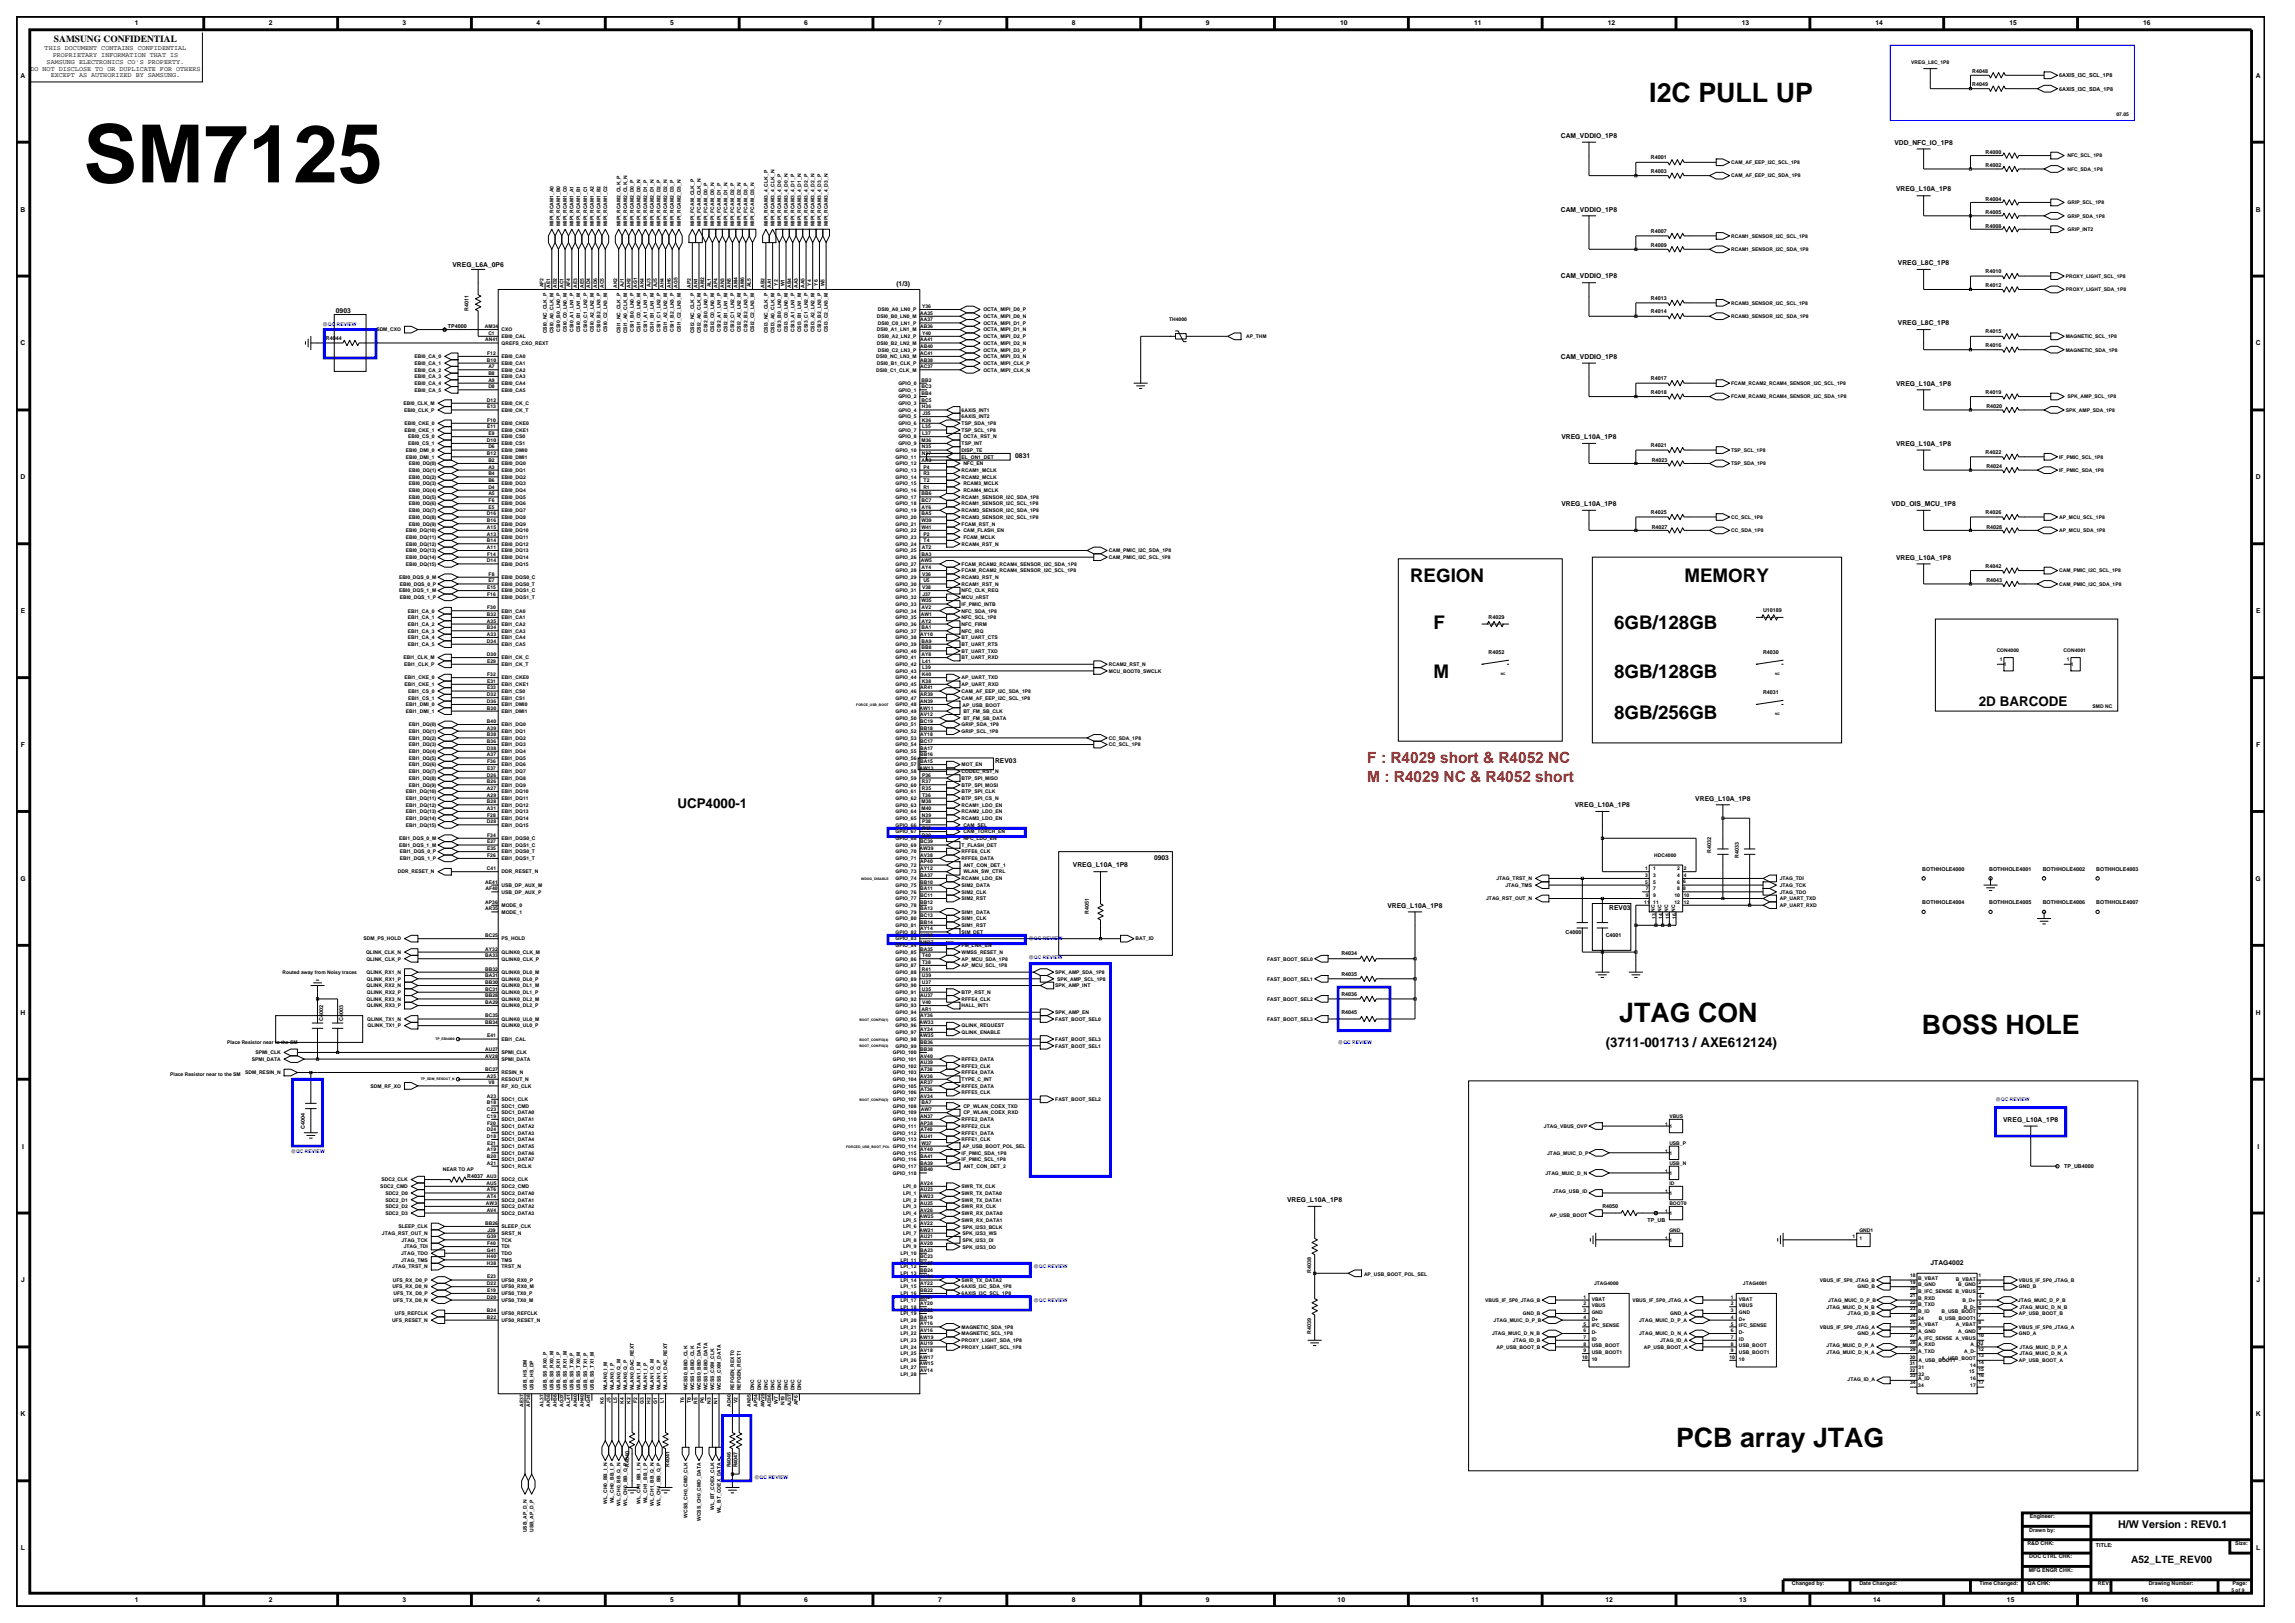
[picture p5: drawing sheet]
<svg xmlns="http://www.w3.org/2000/svg" width="420mm" height="297mm" viewBox="0 0 420 297" stroke-linecap="round" stroke-linejoin="round" font-family="sans-serif">
<defs><g id="words">
<text font-size="14.7" x="15.2" y="33.4">SM7125</text>
<g font-size="4.9">
<text x="301.8" y="18.7">I2C PULL UP</text>
<text x="296.3" y="187.1">JTAG CON</text>
<text x="351.7" y="189.2">BOSS HOLE</text>
<text x="306.7" y="264.8">PCB array JTAG</text>
</g>
<g font-size="3.4">
<text x="258" y="106.5">REGION</text>
<text x="308.3" y="106.5">MEMORY</text>
<text x="262.3" y="115.1">F</text>
<text x="295.4" y="115.1">6GB/128GB</text>
<text x="262.3" y="124">M</text>
<text x="295.4" y="124">8GB/128GB</text>
<text x="295.4" y="131.7">8GB/256GB</text>
</g>
<g font-size="2.8" fill="#f00">
<text x="250.2" y="139.7">F : R4029 short &amp; R4052 NC</text>
<text x="250.2" y="143.1">M : R4029 NC &amp; R4052 short</text>
</g>
<g font-size="2.5">
<text x="362.1" y="129.2">2D BARCODE</text>
<text x="124" y="147.8">UCP4000-1</text>
<text x="293.9" y="191.7">(3711-001713 / AXE612124)</text>
</g>
<text font-size="2" x="387.6" y="279.6">H/W Version : REV0.1</text>
<text font-size="1.9" x="390" y="286">A52_LTE_REV00</text>
<text font-size="1.7" x="9.9" y="7.7">SAMSUNG CONFIDENTIAL</text>
<g font-size="1.2">
<text x="24.7" y="4.7">1</text>
<text x="49.2" y="4.7">2</text>
<text x="73.7" y="4.7">3</text>
<text x="98.2" y="4.7">4</text>
<text x="122.7" y="4.7">5</text>
<text x="147.2" y="4.7">6</text>
<text x="171.7" y="4.7">7</text>
<text x="196.2" y="4.7">8</text>
<text x="220.7" y="4.7">9</text>
<text x="245.3" y="4.7">10</text>
<text x="269.8" y="4.7">11</text>
<text x="294.3" y="4.7">12</text>
<text x="318.7" y="4.7">13</text>
<text x="343.2" y="4.7">14</text>
<text x="367.7" y="4.7">15</text>
<text x="392.2" y="4.7">16</text>
<text x="8.2" y="9.2">THIS DOCUMENT CONTAINS CONFIDENTIAL</text>
<text x="8.5" y="11.7">SAMSUNG ELECTRONICS CO'S PROPERTY.</text>
<text x="9.6" y="10.5">PROPRIETARY INFORMATION THAT IS</text>
<text x="3.8" y="14.2">A</text>
<text x="5.6" y="12.9">DO NOT DISCLOSE TO OR DUPLICATE FOR OTHERS</text>
<text x="9.3" y="14.1">EXCEPT AS AUTHORIZED BY SAMSUNG.</text>
<text x="412.8" y="14.2">A</text>
<text x="285.6" y="25.2">CAM_VDDIO_1P8</text>
<text x="346.7" y="26.5">VDD_NFC_IO_1P8</text>
<text x="347" y="35">VREG_L10A_1P8</text>
<text x="3.8" y="38.7">B</text>
<text x="285.6" y="38.7">CAM_VDDIO_1P8</text>
<text x="412.8" y="38.7">B</text>
<text x="82.8" y="48.8">VREG_L6A_0P6</text>
<text x="164" y="52.4">(1/3)</text>
<text x="285.6" y="51">CAM_VDDIO_1P8</text>
<text x="347.3" y="48.5">VREG_L8C_1P8</text>
<text x="61.5" y="57.3">0903</text>
<text x="347.3" y="59.5">VREG_L8C_1P8</text>
<text x="3.8" y="63.2">C</text>
<text x="285.6" y="65.7">CAM_VDDIO_1P8</text>
<text x="412.8" y="63.2">C</text>
<text x="347" y="70.6">VREG_L10A_1P8</text>
<text x="185.8" y="83.9">0831</text>
<text x="285.8" y="80.3">VREG_L10A_1P8</text>
<text x="347" y="81.6">VREG_L10A_1P8</text>
<text x="3.8" y="87.7">D</text>
<text x="412.8" y="87.7">D</text>
<text x="285.8" y="92.6">VREG_L10A_1P8</text>
<text x="346.1" y="92.6">VDD_OIS_MCU_1P8</text>
<text x="347" y="102.4">VREG_L10A_1P8</text>
<text x="3.8" y="112.2">E</text>
<text x="412.9" y="112.2">E</text>
<text x="3.8" y="136.7">F</text>
<text x="412.9" y="136.7">F</text>
<text x="182.1" y="139.6">REV03</text>
<text x="288.2" y="147.7">VREG_L10A_1P8</text>
<text x="310.3" y="146.5">VREG_L10A_1P8</text>
<text x="3.7" y="161.2">G</text>
<text x="196.4" y="158.7">VREG_L10A_1P8</text>
<text x="211.2" y="157.4">0903</text>
<text x="412.8" y="161.2">G</text>
<text x="253.9" y="166.1">VREG_L10A_1P8</text>
<text x="294.5" y="166.6">REV03</text>
<text x="3.8" y="185.7">H</text>
<text x="412.8" y="185.7">H</text>
<text x="366.6" y="205.3">VREG_L10A_1P8</text>
<text x="4" y="210.2">I</text>
<text x="413.1" y="210.2">I</text>
<text x="235.6" y="220">VREG_L10A_1P8</text>
<text x="353.3" y="231.5">JTAG4002</text>
<text x="3.9" y="234.7">J</text>
<text x="412.9" y="234.7">J</text>
<text x="3.8" y="259.2">K</text>
<text x="412.8" y="259.2">K</text>
<text x="3.8" y="283.7">L</text>
<text x="412.9" y="283.7">L</text>
<text x="24.7" y="293.2">1</text>
<text x="49.2" y="293.2">2</text>
<text x="73.7" y="293.2">3</text>
<text x="98.2" y="293.2">4</text>
<text x="122.7" y="293.2">5</text>
<text x="147.2" y="293.2">6</text>
<text x="171.7" y="293.2">7</text>
<text x="196.2" y="293.2">8</text>
<text x="220.7" y="293.2">9</text>
<text x="244.8" y="293.2">10</text>
<text x="269.3" y="293.2">11</text>
<text x="293.8" y="293.2">12</text>
<text x="318.3" y="293.2">13</text>
<text x="342.8" y="293.2">14</text>
<text x="367.3" y="293.2">15</text>
<text x="391.8" y="293.2">16</text>
</g>
<g font-size="1">
<text x="360.9" y="13.3">R4048</text>
<text x="360.9" y="15.7">R4049</text>
<text x="376.8" y="16.6">6AXIS_I3C_SDA_1P8</text>
<text x="376.8" y="14.1">6AXIS_I3C_SCL_1P8</text>
<text x="302.1" y="29.2">R4001</text>
<text x="363.4" y="28.2">R4000</text>
<text x="302.1" y="31.6">R4003</text>
<text x="363.4" y="30.6">R4002</text>
<text x="363.4" y="41.6">R4008</text>
<text x="363.4" y="39.2">R4005</text>
<text x="363.4" y="36.7">R4004</text>
<text x="302.1" y="45.1">R4009</text>
<text x="302.1" y="42.7">R4007</text>
<text x="363.4" y="52.4">R4012</text>
<text x="363.4" y="50">R4010</text>
<text x="85.7" y="56.9" transform="rotate(-90 85.7 56.9)">R4011</text>
<text x="302.1" y="54.9">R4013</text>
<text x="302.1" y="57.3">R4014</text>
<text x="59.6" y="62.2">R4044</text>
<text x="82" y="60.1">TP4000</text>
<text x="363.4" y="63.5">R4016</text>
<text x="363.4" y="61">R4015</text>
<text x="302.1" y="69.6">R4017</text>
<text x="302.1" y="72">R4018</text>
<text x="363.4" y="72">R4019</text>
<text x="363.5" y="74.7">R4020</text>
<text x="302.1" y="81.8">R4021</text>
<text x="363.4" y="83.1">R4022</text>
<text x="302.3" y="84.5">R4023</text>
<text x="363.5" y="85.7">R4024</text>
<text x="302.1" y="94.1">R4025</text>
<text x="363.4" y="94.1">R4026</text>
<text x="302.3" y="96.7">R4027</text>
<text x="363.5" y="96.7">R4028</text>
<text x="363.4" y="103.9">R4042</text>
<text x="363.5" y="106.5">R4043</text>
<text x="272.4" y="113.3">R4029</text>
<text x="322.7" y="112.1">U10189</text>
<text x="272.4" y="119.6">R4052</text>
<text x="322.7" y="119.6">R4030</text>
<text x="322.7" y="126.9">R4031</text>
<text x="313.2" y="156.1" transform="rotate(-90 313.2 156.1)">R4032</text>
<text x="318.2" y="157.1" transform="rotate(-90 318.2 157.1)">R4033</text>
<text x="351.8" y="159.4">BOTHHOLE4000</text>
<text x="364" y="159.4">BOTHHOLE4001</text>
<text x="373.8" y="159.4">BOTHHOLE4002</text>
<text x="383.6" y="159.4">BOTHHOLE4003</text>
<text x="199.2" y="167.2" transform="rotate(-90 199.2 167.2)">R4051</text>
<text x="351.8" y="165.5">BOTHHOLE4004</text>
<text x="364" y="165.5">BOTHHOLE4005</text>
<text x="373.8" y="165.5">BOTHHOLE4006</text>
<text x="383.6" y="165.5">BOTHHOLE4007</text>
<text x="286.5" y="170.9">C4000</text>
<text x="293.9" y="171.4">C4001</text>
<text x="245.5" y="178.5">R4035</text>
<text x="245.5" y="174.8">R4034</text>
<text x="245.5" y="182.2">R4036</text>
<text x="245.5" y="185.5">R4045</text>
<text x="59.1" y="186.8" transform="rotate(-90 59.1 186.8)">C4002</text>
<text x="62.8" y="186.8" transform="rotate(-90 62.8 186.8)">C4003</text>
<text x="55.8" y="206.5" transform="rotate(-90 55.8 206.5)">C4004</text>
<text x="85.5" y="215.5">R4037 AU3</text>
<text x="377.8" y="213.7">TP_UB4000</text>
<text x="293.2" y="221.1">R4050</text>
<text x="301.5" y="223.6">TP_UB</text>
<text x="240" y="233" transform="rotate(-90 240 233)">R4038</text>
<text x="240" y="244" transform="rotate(-90 240 244)">R4039</text>
<text x="115.2" y="268.4" transform="rotate(-90 115.2 268.4)">R4040</text>
<text x="122.5" y="268.4" transform="rotate(-90 122.5 268.4)">R4041</text>
<text x="133.7" y="268.5" transform="rotate(-90 133.7 268.5)">R4046</text>
<text x="135" y="268.5" transform="rotate(-90 135 268.5)">R4047</text>
<text x="371.4" y="280.2">Drawn by:</text>
<text x="371.5" y="277.8">Engineer:</text>
<text x="371" y="282.7">R&amp;D CHK:</text>
<text x="371.3" y="287.6">MFG ENGR CHK:</text>
<text x="371.4" y="285.2">DOC CTRL CHK:</text>
<text x="383.6" y="283">TITLE:</text>
<text x="409.1" y="282.7">Size:</text>
<text x="327.9" y="290.1">Changed by:</text>
<text x="340.3" y="290.1">Date Changed:</text>
<text x="362.2" y="290.1">Time Changed:</text>
<text x="371.1" y="290.1">QA CHK:</text>
<text x="383.9" y="290.1">REV:</text>
<text x="393.2" y="290.1">Drawing Number:</text>
<text x="408.6" y="290.1">Page:</text>
</g>
<g font-size=".9">
<text x="349.8" y="11.7">VREG_L8C_1P8</text>
<text x="387.3" y="21.1">07.05</text>
<text x="378.4" y="28.8">NFC_SCL_1P8</text>
<text x="316.8" y="32.5">CAM_AF_EEP_I2C_SDA_1P8</text>
<text x="316.8" y="30">CAM_AF_EEP_I2C_SCL_1P8</text>
<text x="378.4" y="31.3">NFC_SDA_1P8</text>
<text x="101.3" y="41.3" transform="rotate(-90 101.3 41.3)">MIPI_RCAM1_A0</text>
<text x="102.5" y="41.3" transform="rotate(-90 102.5 41.3)">MIPI_RCAM1_B0</text>
<text x="103.7" y="41.3" transform="rotate(-90 103.7 41.3)">MIPI_RCAM1_C0</text>
<text x="105" y="41.3" transform="rotate(-90 105 41.3)">MIPI_RCAM1_A1</text>
<text x="106.2" y="41.3" transform="rotate(-90 106.2 41.3)">MIPI_RCAM1_B1</text>
<text x="107.4" y="41.3" transform="rotate(-90 107.4 41.3)">MIPI_RCAM1_C1</text>
<text x="108.6" y="41.3" transform="rotate(-90 108.6 41.3)">MIPI_RCAM1_A2</text>
<text x="109.9" y="41.3" transform="rotate(-90 109.9 41.3)">MIPI_RCAM1_B2</text>
<text x="111.1" y="41.3" transform="rotate(-90 111.1 41.3)">MIPI_RCAM1_C2</text>
<text x="113.6" y="41.3" transform="rotate(-90 113.6 41.3)">MIPI_RCAM2_CLK_P</text>
<text x="114.8" y="41.3" transform="rotate(-90 114.8 41.3)">MIPI_RCAM2_CLK_N</text>
<text x="116" y="41.3" transform="rotate(-90 116 41.3)">MIPI_RCAM2_D0_P</text>
<text x="117.2" y="41.3" transform="rotate(-90 117.2 41.3)">MIPI_RCAM2_D0_N</text>
<text x="118.5" y="41.3" transform="rotate(-90 118.5 41.3)">MIPI_RCAM2_D1_P</text>
<text x="119.7" y="41.3" transform="rotate(-90 119.7 41.3)">MIPI_RCAM2_D1_N</text>
<text x="120.9" y="41.3" transform="rotate(-90 120.9 41.3)">MIPI_RCAM2_D2_P</text>
<text x="122.1" y="41.3" transform="rotate(-90 122.1 41.3)">MIPI_RCAM2_D2_N</text>
<text x="123.3" y="41.3" transform="rotate(-90 123.3 41.3)">MIPI_RCAM2_D3_P</text>
<text x="124.6" y="41.3" transform="rotate(-90 124.6 41.3)">MIPI_RCAM2_D3_N</text>
<text x="127" y="41.3" transform="rotate(-90 127 41.3)">MIPI_FCAM_CLK_P</text>
<text x="128.2" y="41.3" transform="rotate(-90 128.2 41.3)">MIPI_FCAM_CLK_N</text>
<text x="129.5" y="41.3" transform="rotate(-90 129.5 41.3)">MIPI_FCAM_D0_P</text>
<text x="130.7" y="41.3" transform="rotate(-90 130.7 41.3)">MIPI_FCAM_D0_N</text>
<text x="131.9" y="41.3" transform="rotate(-90 131.9 41.3)">MIPI_FCAM_D1_P</text>
<text x="133.2" y="41.3" transform="rotate(-90 133.2 41.3)">MIPI_FCAM_D1_N</text>
<text x="134.4" y="41.3" transform="rotate(-90 134.4 41.3)">MIPI_FCAM_D2_P</text>
<text x="135.6" y="41.3" transform="rotate(-90 135.6 41.3)">MIPI_FCAM_D2_N</text>
<text x="136.8" y="41.3" transform="rotate(-90 136.8 41.3)">MIPI_FCAM_D3_P</text>
<text x="138" y="41.3" transform="rotate(-90 138 41.3)">MIPI_FCAM_D3_N</text>
<text x="140.5" y="41.3" transform="rotate(-90 140.5 41.3)">MIPI_RCAM3_4_CLK_P</text>
<text x="141.7" y="41.3" transform="rotate(-90 141.7 41.3)">MIPI_RCAM3_4_CLK_N</text>
<text x="142.9" y="41.3" transform="rotate(-90 142.9 41.3)">MIPI_RCAM3_4_D0_P</text>
<text x="144.2" y="41.3" transform="rotate(-90 144.2 41.3)">MIPI_RCAM3_4_D0_N</text>
<text x="145.4" y="41.3" transform="rotate(-90 145.4 41.3)">MIPI_RCAM3_4_D1_P</text>
<text x="146.6" y="41.3" transform="rotate(-90 146.6 41.3)">MIPI_RCAM3_4_D1_N</text>
<text x="147.8" y="41.3" transform="rotate(-90 147.8 41.3)">MIPI_RCAM3_4_D2_P</text>
<text x="149.1" y="41.3" transform="rotate(-90 149.1 41.3)">MIPI_RCAM3_4_D2_N</text>
<text x="150.3" y="41.3" transform="rotate(-90 150.3 41.3)">MIPI_RCAM3_4_D3_P</text>
<text x="151.5" y="41.3" transform="rotate(-90 151.5 41.3)">MIPI_RCAM3_4_D3_N</text>
<text x="378.4" y="39.8">GRIP_SDA_1P8</text>
<text x="378.4" y="37.4">GRIP_SCL_1P8</text>
<text x="316.8" y="43.5">RCAM1_SENSOR_I2C_SCL_1P8</text>
<text x="316.8" y="45.9">RCAM1_SENSOR_I2C_SDA_1P8</text>
<text x="378.4" y="42.3">GRIP_INT2</text>
<text x="99.5" y="52.6" transform="rotate(-90 99.5 52.6)">AF2</text>
<text x="100.7" y="52.6" transform="rotate(-90 100.7 52.6)">AE1</text>
<text x="101.9" y="52.7" transform="rotate(-90 101.9 52.7)">AD2</text>
<text x="103.1" y="52.7" transform="rotate(-90 103.1 52.7)">AC1</text>
<text x="104.4" y="52.6" transform="rotate(-90 104.4 52.6)">AF4</text>
<text x="105.6" y="52.6" transform="rotate(-90 105.6 52.6)">AE3</text>
<text x="106.8" y="52.6" transform="rotate(-90 106.8 52.6)">AE5</text>
<text x="108" y="52.7" transform="rotate(-90 108 52.7)">AD4</text>
<text x="109.3" y="52.7" transform="rotate(-90 109.3 52.7)">AD6</text>
<text x="110.5" y="52.7" transform="rotate(-90 110.5 52.7)">AC5</text>
<text x="112.9" y="52.7" transform="rotate(-90 112.9 52.7)">AK2</text>
<text x="114.2" y="52.6" transform="rotate(-90 114.2 52.6)">AJ1</text>
<text x="115.4" y="52.7" transform="rotate(-90 115.4 52.7)">AH2</text>
<text x="116.6" y="52.7" transform="rotate(-90 116.6 52.7)">AG1</text>
<text x="117.8" y="52.7" transform="rotate(-90 117.8 52.7)">AK4</text>
<text x="119.1" y="52.6" transform="rotate(-90 119.1 52.6)">AJ3</text>
<text x="120.3" y="52.6" transform="rotate(-90 120.3 52.6)">AJ5</text>
<text x="121.5" y="52.7" transform="rotate(-90 121.5 52.7)">AH4</text>
<text x="122.7" y="52.7" transform="rotate(-90 122.7 52.7)">AH6</text>
<text x="124" y="52.7" transform="rotate(-90 124 52.7)">AG5</text>
<text x="126.4" y="52.6" transform="rotate(-90 126.4 52.6)">AP2</text>
<text x="127.6" y="52.7" transform="rotate(-90 127.6 52.7)">AN1</text>
<text x="128.9" y="52.7" transform="rotate(-90 128.9 52.7)">AM2</text>
<text x="130.1" y="52.6" transform="rotate(-90 130.1 52.6)">AL1</text>
<text x="131.3" y="52.6" transform="rotate(-90 131.3 52.6)">AP4</text>
<text x="132.5" y="52.7" transform="rotate(-90 132.5 52.7)">AN3</text>
<text x="133.7" y="52.7" transform="rotate(-90 133.7 52.7)">AN5</text>
<text x="135" y="52.7" transform="rotate(-90 135 52.7)">AM4</text>
<text x="136.2" y="52.7" transform="rotate(-90 136.2 52.7)">AM6</text>
<text x="137.4" y="52.6" transform="rotate(-90 137.4 52.6)">AL5</text>
<text x="139.9" y="52.7" transform="rotate(-90 139.9 52.7)">AB2</text>
<text x="141.1" y="52.7" transform="rotate(-90 141.1 52.7)">AA1</text>
<text x="142.3" y="52.3" transform="rotate(-90 142.3 52.3)">Y2</text>
<text x="143.6" y="52.4" transform="rotate(-90 143.6 52.4)">W1</text>
<text x="144.8" y="52.7" transform="rotate(-90 144.8 52.7)">AB4</text>
<text x="146" y="52.7" transform="rotate(-90 146 52.7)">AA3</text>
<text x="147.2" y="52.7" transform="rotate(-90 147.2 52.7)">AA5</text>
<text x="148.5" y="52.3" transform="rotate(-90 148.5 52.3)">Y4</text>
<text x="149.7" y="52.3" transform="rotate(-90 149.7 52.3)">Y6</text>
<text x="150.9" y="52.4" transform="rotate(-90 150.9 52.4)">W5</text>
<text x="378.1" y="53.3">PROXY_LIGHT_SDA_1P8</text>
<text x="378.1" y="50.8">PROXY_LIGHT_SCL_1P8</text>
<text x="160.5" y="58.2">DSI0_B0_LN0_M</text>
<text x="160.6" y="57">DSI0_A0_LN0_P</text>
<text x="160.6" y="59.4">DSI0_C0_LN1_P</text>
<text x="168.4" y="57.6">AA35</text>
<text x="168.4" y="58.8">AA37</text>
<text x="168.7" y="56.4">Y36</text>
<text x="180" y="57">OCTA_MIPI_D0_P</text>
<text x="180" y="58.2">OCTA_MIPI_D0_N</text>
<text x="180" y="59.4">OCTA_MIPI_D1_P</text>
<text x="214" y="58.8">TH4000</text>
<text x="316.8" y="58.2">RCAM3_SENSOR_I2C_SDA_1P8</text>
<text x="316.8" y="55.8">RCAM3_SENSOR_I2C_SCL_1P8</text>
<text x="68.9" y="60.6">SDM_CXO</text>
<text x="75.9" y="65.5">EBI0_CA_0</text>
<text x="88.7" y="60">AM34</text>
<text x="88.8" y="62.5">AN41</text>
<text x="89.2" y="64.9">F12</text>
<text x="89.4" y="61.3">C1</text>
<text x="91.8" y="65.5">EBI0_CA0</text>
<text x="91.8" y="61.9">EBI0_CAL</text>
<text x="91.8" y="63.1">QREFS_CXO_REXT</text>
<text x="91.8" y="60.6">CXO</text>
<text x="100.1" y="61" transform="rotate(-90 100.1 61)">CSI0_NC_CLK_P</text>
<text x="101.3" y="61" transform="rotate(-90 101.3 61)">CSI0_A0_CLK_M</text>
<text x="102.5" y="60.7" transform="rotate(-90 102.5 60.7)">CSI0_B0_LN0_P</text>
<text x="103.7" y="60.8" transform="rotate(-90 103.7 60.8)">CSI0_C0_LN0_M</text>
<text x="105" y="60.7" transform="rotate(-90 105 60.7)">CSI0_A1_LN1_P</text>
<text x="106.2" y="60.8" transform="rotate(-90 106.2 60.8)">CSI0_B1_LN1_M</text>
<text x="107.4" y="60.7" transform="rotate(-90 107.4 60.7)">CSI0_C1_LN2_P</text>
<text x="108.6" y="60.8" transform="rotate(-90 108.6 60.8)">CSI0_A2_LN2_M</text>
<text x="109.9" y="60.7" transform="rotate(-90 109.9 60.7)">CSI0_B2_LN3_P</text>
<text x="111.1" y="60.8" transform="rotate(-90 111.1 60.8)">CSI0_C2_LN3_M</text>
<text x="113.6" y="61" transform="rotate(-90 113.6 61)">CSI1_NC_CLK_P</text>
<text x="114.8" y="61" transform="rotate(-90 114.8 61)">CSI1_A0_CLK_M</text>
<text x="116" y="60.7" transform="rotate(-90 116 60.7)">CSI1_B0_LN0_P</text>
<text x="117.2" y="60.8" transform="rotate(-90 117.2 60.8)">CSI1_C0_LN0_M</text>
<text x="118.5" y="60.7" transform="rotate(-90 118.5 60.7)">CSI1_A1_LN1_P</text>
<text x="119.7" y="60.8" transform="rotate(-90 119.7 60.8)">CSI1_B1_LN1_M</text>
<text x="120.9" y="60.7" transform="rotate(-90 120.9 60.7)">CSI1_C1_LN2_P</text>
<text x="122.1" y="60.8" transform="rotate(-90 122.1 60.8)">CSI1_A2_LN2_M</text>
<text x="123.3" y="60.7" transform="rotate(-90 123.3 60.7)">CSI1_B2_LN3_P</text>
<text x="124.6" y="60.8" transform="rotate(-90 124.6 60.8)">CSI1_C2_LN3_M</text>
<text x="127" y="61" transform="rotate(-90 127 61)">CSI2_NC_CLK_P</text>
<text x="128.2" y="61" transform="rotate(-90 128.2 61)">CSI2_A0_CLK_M</text>
<text x="129.5" y="60.7" transform="rotate(-90 129.5 60.7)">CSI2_B0_LN0_P</text>
<text x="130.7" y="60.8" transform="rotate(-90 130.7 60.8)">CSI2_C0_LN0_M</text>
<text x="131.9" y="60.7" transform="rotate(-90 131.9 60.7)">CSI2_A1_LN1_P</text>
<text x="133.2" y="60.8" transform="rotate(-90 133.2 60.8)">CSI2_B1_LN1_M</text>
<text x="134.4" y="60.7" transform="rotate(-90 134.4 60.7)">CSI2_C1_LN2_P</text>
<text x="135.6" y="60.8" transform="rotate(-90 135.6 60.8)">CSI2_A2_LN2_M</text>
<text x="136.8" y="60.7" transform="rotate(-90 136.8 60.7)">CSI2_B2_LN3_P</text>
<text x="138" y="60.8" transform="rotate(-90 138 60.8)">CSI2_C2_LN3_M</text>
<text x="140.5" y="61" transform="rotate(-90 140.5 61)">CSI3_NC_CLK_P</text>
<text x="141.7" y="61" transform="rotate(-90 141.7 61)">CSI3_A0_CLK_M</text>
<text x="142.9" y="60.7" transform="rotate(-90 142.9 60.7)">CSI3_B0_LN0_P</text>
<text x="144.2" y="60.8" transform="rotate(-90 144.2 60.8)">CSI3_C0_LN0_M</text>
<text x="145.4" y="60.7" transform="rotate(-90 145.4 60.7)">CSI3_A1_LN1_P</text>
<text x="146.6" y="60.8" transform="rotate(-90 146.6 60.8)">CSI3_B1_LN1_M</text>
<text x="147.8" y="60.7" transform="rotate(-90 147.8 60.7)">CSI3_C1_LN2_P</text>
<text x="149.1" y="60.8" transform="rotate(-90 149.1 60.8)">CSI3_A2_LN2_M</text>
<text x="150.3" y="60.7" transform="rotate(-90 150.3 60.7)">CSI3_B2_LN3_P</text>
<text x="151.5" y="60.8" transform="rotate(-90 151.5 60.8)">CSI3_C2_LN3_M</text>
<text x="160.3" y="65.5">DSI0_NC_LN3_M</text>
<text x="160.5" y="60.6">DSI0_A1_LN1_M</text>
<text x="160.5" y="63.1">DSI0_B2_LN2_M</text>
<text x="160.6" y="61.9">DSI0_A2_LN2_P</text>
<text x="160.6" y="64.3">DSI0_C2_LN3_P</text>
<text x="168.4" y="64.9">AC41</text>
<text x="168.4" y="60">AB36</text>
<text x="168.4" y="63.7">AB40</text>
<text x="168.4" y="62.5">AA41</text>
<text x="168.7" y="61.3">Y40</text>
<text x="180" y="60.6">OCTA_MIPI_D1_N</text>
<text x="180" y="61.9">OCTA_MIPI_D2_P</text>
<text x="180" y="63.1">OCTA_MIPI_D2_N</text>
<text x="180" y="64.3">OCTA_MIPI_D3_P</text>
<text x="180" y="65.5">OCTA_MIPI_D3_N</text>
<text x="228" y="61.9">AP_THM</text>
<text x="378.1" y="64.3">MAGNETIC_SDA_1P8</text>
<text x="378.1" y="61.9">MAGNETIC_SCL_1P8</text>
<text x="75.9" y="66.8">EBI0_CA_1</text>
<text x="75.9" y="68">EBI0_CA_2</text>
<text x="75.9" y="69.2">EBI0_CA_3</text>
<text x="75.9" y="70.4">EBI0_CA_4</text>
<text x="75.9" y="71.7">EBI0_CA_5</text>
<text x="89.1" y="66.2">B10</text>
<text x="89.4" y="71.1">D8</text>
<text x="89.4" y="68.6">B8</text>
<text x="89.4" y="67.4">A7</text>
<text x="89.4" y="69.8">A9</text>
<text x="91.8" y="66.8">EBI0_CA1</text>
<text x="91.8" y="71.7">EBI0_CA5</text>
<text x="91.8" y="69.2">EBI0_CA3</text>
<text x="91.8" y="68">EBI0_CA2</text>
<text x="91.8" y="70.4">EBI0_CA4</text>
<text x="160.3" y="68">DSI0_C1_CLK_M</text>
<text x="160.5" y="66.8">DSI0_B1_CLK_P</text>
<text x="164.4" y="71.7">GPIO_1</text>
<text x="164.4" y="70.4">GPIO_0</text>
<text x="168.4" y="66.2">AB38</text>
<text x="168.4" y="67.4">AC37</text>
<text x="168.6" y="71.1">BC3</text>
<text x="168.6" y="69.8">BB2</text>
<text x="180" y="66.8">OCTA_MIPI_CLK_P</text>
<text x="180" y="68">OCTA_MIPI_CLK_N</text>
<text x="316.8" y="70.4">FCAM_RCAM2_RCAM4_SENSOR_I2C_SCL_1P8</text>
<text x="73.8" y="74.1">EBI0_CLK_M</text>
<text x="74" y="75.3">EBI0_CLK_P</text>
<text x="74" y="77.8">EBI0_CKE_0</text>
<text x="89.1" y="73.5">D12</text>
<text x="89.1" y="74.7">E13</text>
<text x="89.2" y="77.2">F10</text>
<text x="91.8" y="77.8">EBI0_CKE0</text>
<text x="91.8" y="75.3">EBI0_CK_T</text>
<text x="91.8" y="74.1">EBI0_CK_C</text>
<text x="164.4" y="77.8">GPIO_6</text>
<text x="164.4" y="75.3">GPIO_4</text>
<text x="164.4" y="76.6">GPIO_5</text>
<text x="164.4" y="74.1">GPIO_3</text>
<text x="164.4" y="72.9">GPIO_2</text>
<text x="168.6" y="73.5">BC5</text>
<text x="168.6" y="72.3">BB4</text>
<text x="168.7" y="77.2">K36</text>
<text x="168.7" y="74.7">H36</text>
<text x="168.8" y="75.9">J35</text>
<text x="176" y="75.3">6AXIS_INT1</text>
<text x="176" y="76.6">6AXIS_INT2</text>
<text x="176" y="77.8">TSP_SDA_1P8</text>
<text x="316.8" y="72.9">FCAM_RCAM2_RCAM4_SENSOR_I2C_SDA_1P8</text>
<text x="378.1" y="75.3">SPK_AMP_SDA_1P8</text>
<text x="378.4" y="72.9">SPK_AMP_SCL_1P8</text>
<text x="74" y="79">EBI0_CKE_1</text>
<text x="74.3" y="83.9">EBI0_DMI_1</text>
<text x="74.3" y="82.7">EBI0_DMI_0</text>
<text x="74.7" y="81.5">EBI0_CS_1</text>
<text x="74.7" y="80.2">EBI0_CS_0</text>
<text x="89.1" y="83.3">B12</text>
<text x="89.1" y="80.9">D10</text>
<text x="89.1" y="78.4">E11</text>
<text x="89.4" y="82.1">D6</text>
<text x="89.4" y="79.6">E9</text>
<text x="91.8" y="83.9">EBI0_DMI1</text>
<text x="91.8" y="80.2">EBI0_CS0</text>
<text x="91.8" y="82.7">EBI0_DMI0</text>
<text x="91.8" y="79">EBI0_CKE1</text>
<text x="91.8" y="81.5">EBI0_CS1</text>
<text x="163.9" y="82.7">GPIO_10</text>
<text x="163.9" y="83.9">GPIO_11</text>
<text x="164.4" y="81.5">GPIO_9</text>
<text x="164.4" y="79">GPIO_7</text>
<text x="164.4" y="80.2">GPIO_8</text>
<text x="168.7" y="80.9">M36</text>
<text x="168.7" y="82.1">N35</text>
<text x="168.7" y="83.3">N37</text>
<text x="168.8" y="79.6">L37</text>
<text x="168.8" y="78.4">L35</text>
<text x="176" y="83.9">EL_ON1_DET</text>
<text x="176" y="81.5">TSP_INT</text>
<text x="176" y="79">TSP_SCL_1P8</text>
<text x="176" y="82.7">DISP_TE</text>
<text x="176.3" y="80.2">OCTA_RST_N</text>
<text x="316.8" y="82.7">TSP_SCL_1P8</text>
<text x="376.8" y="83.9">IF_PMIC_SCL_1P8</text>
<text x="74.8" y="85.1">EBI0_DQ(0)</text>
<text x="74.8" y="88.8">EBI0_DQ(3)</text>
<text x="74.8" y="86.4">EBI0_DQ(1)</text>
<text x="74.8" y="87.6">EBI0_DQ(2)</text>
<text x="89.4" y="87">B4</text>
<text x="89.4" y="84.5">B2</text>
<text x="89.4" y="89.4">D4</text>
<text x="89.4" y="88.2">B6</text>
<text x="89.4" y="85.8">A3</text>
<text x="91.8" y="87.6">EBI0_DQ2</text>
<text x="91.8" y="88.8">EBI0_DQ3</text>
<text x="91.8" y="85.1">EBI0_DQ0</text>
<text x="91.8" y="86.4">EBI0_DQ1</text>
<text x="163.9" y="88.8">GPIO_15</text>
<text x="163.9" y="87.6">GPIO_14</text>
<text x="163.9" y="86.4">GPIO_13</text>
<text x="163.9" y="85.1">GPIO_12</text>
<text x="168.6" y="84.5">AR3</text>
<text x="169" y="89.4">R1</text>
<text x="169" y="87">R3</text>
<text x="169" y="85.8">P4</text>
<text x="169" y="88.2">T2</text>
<text x="176" y="87.6">RCAM2_MCLK</text>
<text x="176" y="86.4">RCAM1_MCLK</text>
<text x="176.3" y="88.8">RCAM3_MCLK</text>
<text x="176.3" y="85.1">NFC_EN</text>
<text x="316.8" y="85.1">TSP_SDA_1P8</text>
<text x="376.8" y="86.4">IF_PMIC_SDA_1P8</text>
<text x="74.8" y="90">EBI0_DQ(4)</text>
<text x="74.8" y="91.3">EBI0_DQ(5)</text>
<text x="74.8" y="93.7">EBI0_DQ(7)</text>
<text x="74.8" y="92.5">EBI0_DQ(6)</text>
<text x="74.8" y="94.9">EBI0_DQ(8)</text>
<text x="89.1" y="95.5">B16</text>
<text x="89.1" y="94.3">D16</text>
<text x="89.4" y="90.6">A5</text>
<text x="89.4" y="93.1">E5</text>
<text x="89.4" y="91.9">F6</text>
<text x="91.8" y="92.5">EBI0_DQ6</text>
<text x="91.8" y="93.7">EBI0_DQ7</text>
<text x="91.8" y="90">EBI0_DQ4</text>
<text x="91.8" y="94.9">EBI0_DQ8</text>
<text x="91.8" y="91.3">EBI0_DQ5</text>
<text x="163.9" y="90">GPIO_16</text>
<text x="163.9" y="92.5">GPIO_18</text>
<text x="163.9" y="91.3">GPIO_17</text>
<text x="163.9" y="94.9">GPIO_20</text>
<text x="163.9" y="93.7">GPIO_19</text>
<text x="168.6" y="95.5">W39</text>
<text x="168.6" y="91.9">BC7</text>
<text x="168.6" y="90.6">BB6</text>
<text x="168.6" y="94.3">BA5</text>
<text x="168.7" y="93.1">AY6</text>
<text x="176" y="91.3">RCAM1_SENSOR_I2C_SDA_1P8</text>
<text x="176" y="93.7">RCAM3_SENSOR_I2C_SDA_1P8</text>
<text x="176" y="94.9">RCAM3_SENSOR_I2C_SCL_1P8</text>
<text x="176" y="92.5">RCAM1_SENSOR_I2C_SCL_1P8</text>
<text x="176.3" y="90">RCAM4_MCLK</text>
<text x="316.8" y="94.9">CC_SCL_1P8</text>
<text x="376.8" y="94.9">AP_MCU_SCL_1P8</text>
<text x="74.3" y="101.1">EBI0_DQ(13)</text>
<text x="74.3" y="98.6">EBI0_DQ(11)</text>
<text x="74.3" y="97.4">EBI0_DQ(10)</text>
<text x="74.3" y="99.8">EBI0_DQ(12)</text>
<text x="74.8" y="96.2">EBI0_DQ(9)</text>
<text x="89.1" y="99.2">B14</text>
<text x="89.1" y="100.4">A11</text>
<text x="89.1" y="98">A13</text>
<text x="89.1" y="96.8">A15</text>
<text x="89.2" y="101.7">F14</text>
<text x="91.8" y="96.2">EBI0_DQ9</text>
<text x="91.8" y="99.8">EBI0_DQ12</text>
<text x="91.8" y="101.1">EBI0_DQ13</text>
<text x="91.8" y="98.6">EBI0_DQ11</text>
<text x="91.8" y="97.4">EBI0_DQ10</text>
<text x="163.9" y="96.2">GPIO_21</text>
<text x="163.9" y="97.4">GPIO_22</text>
<text x="163.9" y="99.8">GPIO_24</text>
<text x="163.9" y="98.6">GPIO_23</text>
<text x="163.9" y="101.1">GPIO_25</text>
<text x="168.6" y="96.8">W41</text>
<text x="168.6" y="101.7">BA3</text>
<text x="168.7" y="100.4">AT2</text>
<text x="169" y="98">P2</text>
<text x="169" y="99.2">T4</text>
<text x="176" y="96.2">FCAM_RST_N</text>
<text x="176" y="99.8">RCAM4_RST_N</text>
<text x="176.3" y="97.4">CAM_FLASH_EN</text>
<text x="176.3" y="98.6">FCAM_MCLK</text>
<text x="202.9" y="101.1">CAM_PMIC_I2C_SDA_1P8</text>
<text x="316.8" y="97.4">CC_SDA_1P8</text>
<text x="376.8" y="97.4">AP_MCU_SDA_1P8</text>
<text x="73" y="106">EBI0_DQS_0_M</text>
<text x="73.2" y="107.2">EBI0_DQS_0_P</text>
<text x="74.3" y="103.5">EBI0_DQ(15)</text>
<text x="74.3" y="102.3">EBI0_DQ(14)</text>
<text x="89.1" y="102.9">D14</text>
<text x="89.1" y="107.8">E15</text>
<text x="89.4" y="106.6">E7</text>
<text x="89.4" y="105.4">F8</text>
<text x="91.8" y="106">EBI0_DQS0_C</text>
<text x="91.8" y="107.2">EBI0_DQS0_T</text>
<text x="91.8" y="102.3">EBI0_DQ14</text>
<text x="91.8" y="103.5">EBI0_DQ15</text>
<text x="163.9" y="103.5">GPIO_27</text>
<text x="163.9" y="107.2">GPIO_30</text>
<text x="163.9" y="106">GPIO_29</text>
<text x="163.9" y="102.3">GPIO_26</text>
<text x="163.9" y="104.7">GPIO_28</text>
<text x="168.5" y="102.9">AW5</text>
<text x="168.7" y="104.1">AY4</text>
<text x="168.7" y="105.4">V36</text>
<text x="168.7" y="107.8">V38</text>
<text x="169" y="106.6">U5</text>
<text x="176" y="106">RCAM3_RST_N</text>
<text x="176" y="107.2">RCAM1_RST_N</text>
<text x="176" y="104.7">FCAM_RCAM2_RCAM4_SENSOR_I2C_SCL_1P8</text>
<text x="176" y="103.5">FCAM_RCAM2_RCAM4_SENSOR_I2C_SDA_1P8</text>
<text x="202.9" y="102.3">CAM_PMIC_I2C_SCL_1P8</text>
<text x="376.8" y="107.2">CAM_PMIC_I2C_SDA_1P8</text>
<text x="376.8" y="104.7">CAM_PMIC_I2C_SCL_1P8</text>
<text x="73" y="108.4">EBI0_DQS_1_M</text>
<text x="73.2" y="109.6">EBI0_DQS_1_P</text>
<text x="74.6" y="112.1">EBI1_CA_0</text>
<text x="74.6" y="113.3">EBI1_CA_1</text>
<text x="89.1" y="112.7">B32</text>
<text x="89.1" y="113.9">A35</text>
<text x="89.2" y="109">F16</text>
<text x="89.2" y="111.5">F30</text>
<text x="91.8" y="113.3">EBI1_CA1</text>
<text x="91.8" y="112.1">EBI1_CA0</text>
<text x="91.8" y="109.6">EBI0_DQS1_T</text>
<text x="91.8" y="108.4">EBI0_DQS1_C</text>
<text x="163.9" y="110.9">GPIO_33</text>
<text x="163.9" y="108.4">GPIO_31</text>
<text x="163.9" y="109.6">GPIO_32</text>
<text x="163.9" y="113.3">GPIO_35</text>
<text x="163.9" y="112.1">GPIO_34</text>
<text x="168.5" y="112.7">AW1</text>
<text x="168.6" y="110.2">W35</text>
<text x="168.7" y="113.9">AY2</text>
<text x="168.7" y="111.5">AV2</text>
<text x="168.8" y="109">J37</text>
<text x="176" y="109.6">MCU_nRST</text>
<text x="176" y="108.4">NFC_CLK_REQ</text>
<text x="176" y="113.3">NFC_SCL_1P8</text>
<text x="176" y="112.1">NFC_SDA_1P8</text>
<text x="176" y="110.9">IF_PMIC_INTB</text>
<text x="74.6" y="115.8">EBI1_CA_3</text>
<text x="74.6" y="118.2">EBI1_CA_5</text>
<text x="74.6" y="117">EBI1_CA_4</text>
<text x="74.6" y="114.5">EBI1_CA_2</text>
<text x="89.1" y="115.1">B34</text>
<text x="89.1" y="117.6">D34</text>
<text x="89.1" y="116.4">A33</text>
<text x="91.8" y="115.8">EBI1_CA3</text>
<text x="91.8" y="118.2">EBI1_CA5</text>
<text x="91.8" y="117">EBI1_CA4</text>
<text x="91.8" y="114.5">EBI1_CA2</text>
<text x="163.9" y="117">GPIO_38</text>
<text x="163.9" y="119.4">GPIO_40</text>
<text x="163.9" y="118.2">GPIO_39</text>
<text x="163.9" y="115.8">GPIO_37</text>
<text x="163.9" y="114.5">GPIO_36</text>
<text x="168.4" y="116.4">AY10</text>
<text x="168.6" y="118.8">BB8</text>
<text x="168.6" y="117.6">BA9</text>
<text x="168.6" y="115.1">BA1</text>
<text x="176" y="114.5">NFC_FIRM</text>
<text x="176" y="119.4">BT_UART_TXD</text>
<text x="176" y="118.2">BT_UART_RTS</text>
<text x="176" y="115.8">NFC_IRQ</text>
<text x="176" y="117">BT_UART_CTS</text>
<text x="365.4" y="119.4">CON4000</text>
<text x="377.7" y="119.4">CON4001</text>
<text x="73.8" y="120.7">EBI1_CLK_M</text>
<text x="74" y="121.9">EBI1_CLK_P</text>
<text x="74" y="124.3">EBI1_CKE_0</text>
<text x="74" y="125.5">EBI1_CKE_1</text>
<text x="89.1" y="120">D30</text>
<text x="89.1" y="121.3">E29</text>
<text x="89.1" y="124.9">E31</text>
<text x="89.2" y="123.7">F32</text>
<text x="91.8" y="124.3">EBI1_CKE0</text>
<text x="91.8" y="121.9">EBI1_CK_T</text>
<text x="91.8" y="125.5">EBI1_CKE1</text>
<text x="91.8" y="120.7">EBI1_CK_C</text>
<text x="163.9" y="123.1">GPIO_43</text>
<text x="163.9" y="121.9">GPIO_42</text>
<text x="163.9" y="125.5">GPIO_45</text>
<text x="163.9" y="124.3">GPIO_44</text>
<text x="163.9" y="120.7">GPIO_41</text>
<text x="168.7" y="120">AY8</text>
<text x="168.7" y="124.9">K38</text>
<text x="168.7" y="123.7">K40</text>
<text x="168.8" y="122.5">L39</text>
<text x="168.8" y="121.3">L41</text>
<text x="176" y="124.3">AP_UART_TXD</text>
<text x="176" y="125.5">AP_UART_RXD</text>
<text x="176" y="120.7">BT_UART_RXD</text>
<text x="202.9" y="123.1">MCU_BOOT0_SWCLK</text>
<text x="202.9" y="121.9">RCAM2_RST_N</text>
<text x="366" y="121">1</text>
<text x="366.7" y="121.9">1</text>
<text x="378.2" y="121">1</text>
<text x="379" y="121.9">1</text>
<text x="74.3" y="130.5">EBI1_DMI_1</text>
<text x="74.3" y="129.2">EBI1_DMI_0</text>
<text x="74.7" y="128">EBI1_CS_1</text>
<text x="74.7" y="126.8">EBI1_CS_0</text>
<text x="89.1" y="129.8">B30</text>
<text x="89.1" y="128.6">D36</text>
<text x="89.1" y="127.4">D32</text>
<text x="89.1" y="126.2">E33</text>
<text x="91.8" y="130.5">EBI1_DMI1</text>
<text x="91.8" y="126.8">EBI1_CS0</text>
<text x="91.8" y="128">EBI1_CS1</text>
<text x="91.8" y="129.2">EBI1_DMI0</text>
<text x="163.9" y="130.5">GPIO_49</text>
<text x="163.9" y="131.7">GPIO_50</text>
<text x="163.9" y="128">GPIO_47</text>
<text x="163.9" y="126.8">GPIO_46</text>
<text x="163.9" y="129.2">GPIO_48</text>
<text x="168.3" y="129.8">AW11</text>
<text x="168.4" y="127.4">AR39</text>
<text x="168.4" y="126.2">AR41</text>
<text x="168.4" y="128.6">AN39</text>
<text x="168.4" y="131.1">AV12</text>
<text x="176" y="126.8">CAM_AF_EEP_I2C_SDA_1P8</text>
<text x="176" y="128">CAM_AF_EEP_I2C_SCL_1P8</text>
<text x="176.1" y="129.3">AP_USB_BOOT</text>
<text x="176.3" y="131.7">BT_FM_SB_DATA</text>
<text x="176.3" y="130.5">BT_FM_SB_CLK</text>
<text x="383" y="129.5">SMD NC</text>
<text x="74.8" y="134.1">EBI1_DQ(1)</text>
<text x="74.8" y="135.4">EBI1_DQ(2)</text>
<text x="74.8" y="136.6">EBI1_DQ(3)</text>
<text x="74.8" y="132.9">EBI1_DQ(0)</text>
<text x="74.8" y="137.8">EBI1_DQ(4)</text>
<text x="89.1" y="136">B36</text>
<text x="89.1" y="134.7">B38</text>
<text x="89.1" y="132.3">B40</text>
<text x="89.1" y="137.2">D38</text>
<text x="89.1" y="133.5">A39</text>
<text x="91.8" y="136.6">EBI1_DQ3</text>
<text x="91.8" y="135.4">EBI1_DQ2</text>
<text x="91.8" y="132.9">EBI1_DQ0</text>
<text x="91.8" y="137.8">EBI1_DQ4</text>
<text x="91.8" y="134.1">EBI1_DQ1</text>
<text x="163.9" y="136.6">GPIO_54</text>
<text x="163.9" y="132.9">GPIO_51</text>
<text x="163.9" y="134.1">GPIO_52</text>
<text x="163.9" y="137.8">GPIO_55</text>
<text x="163.9" y="135.4">GPIO_53</text>
<text x="168.4" y="136">BC17</text>
<text x="168.4" y="132.3">BC19</text>
<text x="168.4" y="133.5">BB18</text>
<text x="168.4" y="137.2">BA17</text>
<text x="168.4" y="134.7">AY18</text>
<text x="176" y="132.9">GRIP_SDA_1P8</text>
<text x="176" y="134.1">GRIP_SCL_1P8</text>
<text x="202.9" y="135.4">CC_SDA_1P8</text>
<text x="202.9" y="136.6">CC_SCL_1P8</text>
<text x="74.8" y="139">EBI1_DQ(5)</text>
<text x="74.8" y="141.5">EBI1_DQ(7)</text>
<text x="74.8" y="140.2">EBI1_DQ(6)</text>
<text x="74.8" y="143.9">EBI1_DQ(9)</text>
<text x="74.8" y="142.7">EBI1_DQ(8)</text>
<text x="89.1" y="143.3">B26</text>
<text x="89.1" y="142.1">D26</text>
<text x="89.1" y="138.4">A37</text>
<text x="89.1" y="140.9">E37</text>
<text x="89.2" y="139.6">F36</text>
<text x="91.8" y="143.9">EBI1_DQ9</text>
<text x="91.8" y="140.2">EBI1_DQ6</text>
<text x="91.8" y="141.5">EBI1_DQ7</text>
<text x="91.8" y="142.7">EBI1_DQ8</text>
<text x="91.8" y="139">EBI1_DQ5</text>
<text x="163.9" y="143.9">GPIO_60</text>
<text x="163.9" y="142.7">GPIO_59</text>
<text x="163.9" y="139">GPIO_56</text>
<text x="163.9" y="140.2">GPIO_57</text>
<text x="163.9" y="141.5">GPIO_58</text>
<text x="168.3" y="140.9">AW13</text>
<text x="168.4" y="138.4">BB16</text>
<text x="168.4" y="139.6">BA15</text>
<text x="168.7" y="143.3">R37</text>
<text x="168.7" y="142.1">P36</text>
<text x="176" y="140.2">MOT_EN</text>
<text x="176" y="142.7">BTP_SPI_MISO</text>
<text x="176" y="143.9">BTP_SPI_MOSI</text>
<text x="176" y="141.5">CODEC_RST_N</text>
<text x="74.3" y="145.1">EBI1_DQ(10)</text>
<text x="74.3" y="147.6">EBI1_DQ(12)</text>
<text x="74.3" y="148.8">EBI1_DQ(13)</text>
<text x="74.3" y="146.4">EBI1_DQ(11)</text>
<text x="89.1" y="147">B28</text>
<text x="89.1" y="144.5">A27</text>
<text x="89.1" y="145.8">A29</text>
<text x="89.1" y="148.2">A31</text>
<text x="89.2" y="149.4">F28</text>
<text x="91.8" y="147.6">EBI1_DQ12</text>
<text x="91.8" y="146.4">EBI1_DQ11</text>
<text x="91.8" y="148.8">EBI1_DQ13</text>
<text x="91.8" y="145.1">EBI1_DQ10</text>
<text x="163.9" y="146.4">GPIO_62</text>
<text x="163.9" y="145.1">GPIO_61</text>
<text x="163.9" y="147.6">GPIO_63</text>
<text x="163.9" y="148.8">GPIO_64</text>
<text x="168.7" y="147">M38</text>
<text x="168.7" y="148.2">M40</text>
<text x="168.7" y="144.5">R35</text>
<text x="168.7" y="149.4">N39</text>
<text x="168.8" y="145.8">T36</text>
<text x="176" y="148.8">RCAM2_LDO_EN</text>
<text x="176" y="147.6">RCAM1_LDO_EN</text>
<text x="176" y="145.1">BTP_SPI_CLK</text>
<text x="176" y="146.4">BTP_SPI_CS_N</text>
<text x="73" y="153.7">EBI1_DQS_0_M</text>
<text x="73" y="155">EBI1_DQS_1_M</text>
<text x="74.3" y="151.3">EBI1_DQ(15)</text>
<text x="74.3" y="150">EBI1_DQ(14)</text>
<text x="89.1" y="150.7">D28</text>
<text x="89.1" y="154.3">E27</text>
<text x="89.1" y="155.6">E35</text>
<text x="89.2" y="153.1">F34</text>
<text x="91.8" y="150">EBI1_DQ14</text>
<text x="91.8" y="153.7">EBI1_DQS0_C</text>
<text x="91.8" y="155">EBI1_DQS1_C</text>
<text x="91.8" y="151.3">EBI1_DQ15</text>
<text x="163.9" y="152.5">GPIO_67</text>
<text x="163.9" y="153.7">GPIO_68</text>
<text x="163.9" y="150">GPIO_65</text>
<text x="163.9" y="151.3">GPIO_66</text>
<text x="163.9" y="155">GPIO_69</text>
<text x="168.3" y="155.6">AW39</text>
<text x="168.4" y="154.3">BC39</text>
<text x="168.7" y="153.1">R39</text>
<text x="168.7" y="151.9">P40</text>
<text x="168.7" y="150.7">P38</text>
<text x="176" y="155">T_FLASH_DET</text>
<text x="176" y="150">RCAM3_LDO_EN</text>
<text x="176.3" y="152.5">CAM_TORCH_EN</text>
<text x="176.3" y="153.7">NFC_LDO_EN</text>
<text x="176.3" y="151.3">CAM_SEL</text>
<text x="72.8" y="159.8">DDR_RESET_N</text>
<text x="73.2" y="156.2">EBI1_DQS_0_P</text>
<text x="73.2" y="157.4">EBI1_DQS_1_P</text>
<text x="88.8" y="161.7">AE41</text>
<text x="89.1" y="159.2">C41</text>
<text x="89.2" y="156.8">F26</text>
<text x="91.8" y="157.4">EBI1_DQS1_T</text>
<text x="91.8" y="156.2">EBI1_DQS0_T</text>
<text x="91.8" y="159.8">DDR_RESET_N</text>
<text x="163.9" y="156.2">GPIO_70</text>
<text x="163.9" y="159.8">GPIO_73</text>
<text x="163.9" y="161.1">GPIO_74</text>
<text x="163.9" y="157.4">GPIO_71</text>
<text x="163.9" y="158.6">GPIO_72</text>
<text x="168.4" y="160.5">BA37</text>
<text x="168.4" y="161.7">BB10</text>
<text x="168.4" y="159.2">AY12</text>
<text x="168.4" y="158">AP40</text>
<text x="168.4" y="156.8">AV38</text>
<text x="176" y="161.1">RCAM4_LDO_EN</text>
<text x="176" y="157.4">RFFE6_DATA</text>
<text x="176" y="156.2">RFFE6_CLK</text>
<text x="176.3" y="158.6">ANT_CON_DET_1</text>
<text x="176.3" y="159.8">WLAN_SW_CTRL</text>
<text x="273.9" y="161.1">JTAG_TRST_N</text>
<text x="301.1" y="161.7">5</text>
<text x="301.1" y="159.3">1</text>
<text x="301.1" y="160.5">3</text>
<text x="302.6" y="161.7">5</text>
<text x="302.6" y="159.3">1</text>
<text x="302.6" y="160.5">3</text>
<text x="302.7" y="156.8">HDC4000</text>
<text x="307" y="160.5">4</text>
<text x="307" y="161.7">6</text>
<text x="307" y="159.3">2</text>
<text x="308" y="161.7">6</text>
<text x="308.2" y="159.3">2</text>
<text x="308.2" y="160.5">4</text>
<text x="325.7" y="161.1">JTAG_TDI</text>
<text x="88.8" y="166.6">AR35</text>
<text x="88.8" y="165.4">AP36</text>
<text x="88.8" y="162.9">AF40</text>
<text x="91.8" y="167.2">MODE_1</text>
<text x="91.8" y="166">MODE_0</text>
<text x="91.8" y="162.3">USB_DP_AUX_M</text>
<text x="91.8" y="163.5">USB_DP_AUX_P</text>
<text x="163.9" y="164.7">GPIO_77</text>
<text x="163.9" y="162.3">GPIO_75</text>
<text x="163.9" y="166">GPIO_78</text>
<text x="163.9" y="163.5">GPIO_76</text>
<text x="163.9" y="167.2">GPIO_79</text>
<text x="168.4" y="164.1">BC11</text>
<text x="168.4" y="167.8">BC13</text>
<text x="168.4" y="165.4">BB12</text>
<text x="168.4" y="162.9">BA11</text>
<text x="168.4" y="166.6">BA13</text>
<text x="176" y="164.7">SIM2_RST</text>
<text x="176" y="162.3">SIM2_DATA</text>
<text x="176" y="163.5">SIM2_CLK</text>
<text x="176" y="167.2">SIM1_DATA</text>
<text x="272" y="164.7">JTAG_RST_OUT_N</text>
<text x="275.5" y="162.3">JTAG_TMS</text>
<text x="300.9" y="165.3">11</text>
<text x="301.2" y="162.9">7</text>
<text x="301.2" y="164.1">9</text>
<text x="302.6" y="162.9">7</text>
<text x="302.6" y="164.2">9</text>
<text x="302.6" y="165.4">11</text>
<text x="302.9" y="166.9" transform="rotate(-90 302.9 166.9)">NC</text>
<text x="304.1" y="166.9" transform="rotate(-90 304.1 166.9)">NC</text>
<text x="305.3" y="166.9" transform="rotate(-90 305.3 166.9)">NC</text>
<text x="306.4" y="164.2">10</text>
<text x="306.4" y="165.4">12</text>
<text x="306.5" y="166.9" transform="rotate(-90 306.5 166.9)">NC</text>
<text x="307" y="162.9">8</text>
<text x="308" y="162.9">8</text>
<text x="308.2" y="164.1">10</text>
<text x="308.2" y="165.3">12</text>
<text x="325.7" y="162.3">JTAG_TCK</text>
<text x="325.7" y="163.5">JTAG_TDO</text>
<text x="325.7" y="164.7">AP_UART_TXD</text>
<text x="325.7" y="166">AP_UART_RXD</text>
<text x="66.5" y="172.1">SDM_PS_HOLD</text>
<text x="88.8" y="171.5">BC25</text>
<text x="88.8" y="173.9">AY32</text>
<text x="91.8" y="172.1">PS_HOLD</text>
<text x="163.9" y="173.3">GPIO_84</text>
<text x="163.9" y="170.9">GPIO_82</text>
<text x="163.9" y="168.4">GPIO_80</text>
<text x="163.9" y="169.6">GPIO_81</text>
<text x="163.9" y="172.1">GPIO_83</text>
<text x="168.3" y="172.7">AW37</text>
<text x="168.4" y="169">BB14</text>
<text x="168.4" y="173.9">BA35</text>
<text x="168.4" y="170.3">AY14</text>
<text x="168.4" y="171.5">AY38</text>
<text x="176" y="173.3">FM_LNA_EN</text>
<text x="176" y="170.9">SIM_DET</text>
<text x="176" y="169.6">SIM1_RST</text>
<text x="176" y="168.4">SIM1_CLK</text>
<text x="207.8" y="172.1">BAT_ID</text>
<text x="303.1" y="168.1" transform="rotate(-90 303.1 168.1)">13</text>
<text x="304.3" y="168.1" transform="rotate(-90 304.3 168.1)">14</text>
<text x="305.5" y="168.1" transform="rotate(-90 305.5 168.1)">15</text>
<text x="306.7" y="168.1" transform="rotate(-90 306.7 168.1)">16</text>
<text x="51.7" y="178.2">Routed away from Noisy traces</text>
<text x="67" y="174.5">QLINK_CLK_N</text>
<text x="67" y="175.8">QLINK_CLK_P</text>
<text x="67.1" y="178.2">QLINK_RX1_N</text>
<text x="67.1" y="179.4">QLINK_RX1_P</text>
<text x="88.8" y="177.6">BB32</text>
<text x="88.8" y="178.8">BA31</text>
<text x="88.8" y="175.1">BA33</text>
<text x="91.8" y="174.5">QLINK0_CLK_M</text>
<text x="91.8" y="178.2">QLINK0_DL0_M</text>
<text x="91.8" y="179.4">QLINK0_DL0_P</text>
<text x="91.8" y="175.8">QLINK0_CLK_P</text>
<text x="163.9" y="179.4">GPIO_89</text>
<text x="163.9" y="177">GPIO_87</text>
<text x="163.9" y="175.8">GPIO_86</text>
<text x="163.9" y="178.2">GPIO_88</text>
<text x="163.9" y="174.5">GPIO_85</text>
<text x="168.7" y="178.8">U39</text>
<text x="168.7" y="177.6">R41</text>
<text x="168.8" y="176.4">T38</text>
<text x="168.8" y="175.1">T40</text>
<text x="176" y="175.8">AP_MCU_SDA_1P8</text>
<text x="176" y="177">AP_MCU_SCL_1P8</text>
<text x="176" y="174.5">WMSS_RESET_N</text>
<text x="193.1" y="178.2">SPK_AMP_SDA_1P8</text>
<text x="193.4" y="179.4">SPK_AMP_SCL_1P8</text>
<text x="231.9" y="175.8">FAST_BOOT_SEL0</text>
<text x="231.9" y="179.4">FAST_BOOT_SEL1</text>
<text x="67.1" y="180.7">QLINK_RX2_N</text>
<text x="67.1" y="183.1">QLINK_RX3_N</text>
<text x="67.1" y="181.9">QLINK_RX2_P</text>
<text x="67.1" y="184.3">QLINK_RX3_P</text>
<text x="88.8" y="181.3">BC31</text>
<text x="88.8" y="182.5">BB28</text>
<text x="88.8" y="180.1">BB30</text>
<text x="88.8" y="183.7">BA29</text>
<text x="91.8" y="181.9">QLINK0_DL1_P</text>
<text x="91.8" y="180.7">QLINK0_DL1_M</text>
<text x="91.8" y="183.1">QLINK0_DL2_M</text>
<text x="91.8" y="184.3">QLINK0_DL2_P</text>
<text x="163.9" y="181.9">GPIO_91</text>
<text x="163.9" y="180.7">GPIO_90</text>
<text x="163.9" y="184.3">GPIO_93</text>
<text x="163.9" y="183.1">GPIO_92</text>
<text x="163.9" y="185.6">GPIO_94</text>
<text x="168.4" y="182.5">AU37</text>
<text x="168.6" y="185">AR1</text>
<text x="168.7" y="181.3">U35</text>
<text x="168.7" y="180.1">U37</text>
<text x="168.7" y="183.7">V40</text>
<text x="176" y="183.1">RFFE4_CLK</text>
<text x="176" y="184.3">HALL_INT1</text>
<text x="176" y="181.9">BTP_RST_N</text>
<text x="193.1" y="185.6">SPK_AMP_EN</text>
<text x="193.1" y="180.7">SPK_AMP_INT</text>
<text x="231.9" y="183.1">FAST_BOOT_SEL2</text>
<text x="41.6" y="191">Place Resistor near to the SM</text>
<text x="67.2" y="186.8">QLINK_TX1_N</text>
<text x="67.2" y="188">QLINK_TX1_P</text>
<text x="88.8" y="186.2">BC35</text>
<text x="88.8" y="187.4">BB34</text>
<text x="89.1" y="189.8">E41</text>
<text x="91.8" y="190.5">EBI1_CAL</text>
<text x="91.8" y="186.8">QLINK0_UL0_M</text>
<text x="91.8" y="188">QLINK0_UL0_P</text>
<text x="163.9" y="189.2">GPIO_97</text>
<text x="163.9" y="186.8">GPIO_95</text>
<text x="163.9" y="191.7">GPIO_99</text>
<text x="163.9" y="188">GPIO_96</text>
<text x="163.9" y="190.5">GPIO_98</text>
<text x="168.3" y="189.8">AW35</text>
<text x="168.3" y="187.4">AW33</text>
<text x="168.4" y="191.1">BB36</text>
<text x="168.4" y="188.6">AY34</text>
<text x="168.4" y="186.2">AY36</text>
<text x="176" y="188">QLINK_REQUEST</text>
<text x="176" y="189.2">QLINK_ENABLE</text>
<text x="193.1" y="186.8">FAST_BOOT_SEL0</text>
<text x="193.1" y="191.7">FAST_BOOT_SEL1</text>
<text x="193.1" y="190.5">FAST_BOOT_SEL3</text>
<text x="231.9" y="186.8">FAST_BOOT_SEL3</text>
<text x="31.2" y="196.9">Place Resistor near to the SM</text>
<text x="44.9" y="196.6">SDM_RESIN_N</text>
<text x="46.1" y="194.1">SPMI_DATA</text>
<text x="46.7" y="192.9">SPMI_CLK</text>
<text x="88.8" y="196">BC27</text>
<text x="88.8" y="192.3">AU27</text>
<text x="88.8" y="193.5">AV28</text>
<text x="89.1" y="197.2">A25</text>
<text x="91.8" y="196.6">RESIN_N</text>
<text x="91.8" y="194.1">SPMI_DATA</text>
<text x="91.8" y="192.9">SPMI_CLK</text>
<text x="91.8" y="197.8">RESOUT_N</text>
<text x="163.4" y="192.9">GPIO_100</text>
<text x="163.4" y="194.1">GPIO_101</text>
<text x="163.4" y="197.8">GPIO_104</text>
<text x="163.4" y="195.4">GPIO_102</text>
<text x="163.4" y="196.6">GPIO_103</text>
<text x="168.4" y="192.3">BB38</text>
<text x="168.4" y="194.7">AU39</text>
<text x="168.4" y="197.2">AV36</text>
<text x="168.4" y="193.5">AV40</text>
<text x="168.4" y="196">AT38</text>
<text x="176" y="195.4">RFFE3_CLK</text>
<text x="176" y="194.1">RFFE3_DATA</text>
<text x="176" y="196.6">RFFE4_DATA</text>
<text x="176" y="197.8">TYPE_C_INT</text>
<text x="67.8" y="199">SDM_RF_XO</text>
<text x="89.1" y="202.1">B18</text>
<text x="89.1" y="203.3">C23</text>
<text x="89.1" y="200.9">A23</text>
<text x="89.4" y="198.4">V8</text>
<text x="91.8" y="202.7">SDC1_CMD</text>
<text x="91.8" y="199">RF_XO_CLK</text>
<text x="91.8" y="203.9">SDC1_DATA0</text>
<text x="91.8" y="201.5">SDC1_CLK</text>
<text x="163.4" y="203.9">GPIO_109</text>
<text x="163.4" y="202.7">GPIO_108</text>
<text x="163.4" y="199">GPIO_105</text>
<text x="163.4" y="200.3">GPIO_106</text>
<text x="163.4" y="201.5">GPIO_107</text>
<text x="168.4" y="198.4">AR37</text>
<text x="168.4" y="200.9">AV34</text>
<text x="168.4" y="199.6">AT36</text>
<text x="168.5" y="203.3">AW7</text>
<text x="168.6" y="202.1">BA7</text>
<text x="176" y="200.3">RFFE5_CLK</text>
<text x="176" y="199">RFFE5_DATA</text>
<text x="176.3" y="203.9">CP_WLAN_COEX_RXD</text>
<text x="176.3" y="202.7">CP_WLAN_COEX_TXD</text>
<text x="193.1" y="201.5">FAST_BOOT_SEL2</text>
<text x="89.1" y="207">D24</text>
<text x="89.1" y="204.6">C19</text>
<text x="89.1" y="208.2">D18</text>
<text x="89.1" y="209.4">E21</text>
<text x="89.2" y="205.8">F20</text>
<text x="91.8" y="206.4">SDC1_DATA2</text>
<text x="91.8" y="207.6">SDC1_DATA3</text>
<text x="91.8" y="208.8">SDC1_DATA4</text>
<text x="91.8" y="205.2">SDC1_DATA1</text>
<text x="163.4" y="208.8">GPIO_113</text>
<text x="163.4" y="205.2">GPIO_110</text>
<text x="163.4" y="207.6">GPIO_112</text>
<text x="163.4" y="206.4">GPIO_111</text>
<text x="168.4" y="208.2">AU41</text>
<text x="168.4" y="204.6">AN37</text>
<text x="168.4" y="205.8">AP38</text>
<text x="168.4" y="207">AT40</text>
<text x="168.6" y="209.4">W37</text>
<text x="176" y="206.4">RFFE2_CLK</text>
<text x="176" y="205.2">RFFE2_DATA</text>
<text x="176" y="208.8">RFFE1_CLK</text>
<text x="176" y="207.6">RFFE1_DATA</text>
<text x="282.5" y="206.4">JTAG_VBUS_OVP</text>
<text x="304.7" y="206.1">1</text>
<text x="305.5" y="204.6">VBUS</text>
<text x="305.5" y="206.4">1</text>
<text x="305.5" y="209.5">USB_P</text>
<text x="81.1" y="214.3">NEAR TO AP</text>
<text x="89.1" y="211.9">B20</text>
<text x="89.1" y="210.7">A19</text>
<text x="89.1" y="213.1">A21</text>
<text x="91.8" y="212.5">SDC1_DATA7</text>
<text x="91.8" y="210.1">SDC1_DATA5</text>
<text x="91.8" y="211.3">SDC1_DATA6</text>
<text x="91.8" y="213.7">SDC1_RCLK</text>
<text x="163.4" y="210.1">GPIO_114</text>
<text x="163.4" y="215">GPIO_118</text>
<text x="163.4" y="213.7">GPIO_117</text>
<text x="163.4" y="212.5">GPIO_116</text>
<text x="163.4" y="211.3">GPIO_115</text>
<text x="168.4" y="214.3">BB40</text>
<text x="168.4" y="213.1">BA39</text>
<text x="168.4" y="211.9">BA41</text>
<text x="168.4" y="210.7">AY40</text>
<text x="176" y="211.3">IF_PMIC_SDA_1P8</text>
<text x="176" y="212.5">IF_PMIC_SCL_1P8</text>
<text x="176.1" y="210.1">AP_USB_BOOT_POL_SEL</text>
<text x="176.3" y="213.7">ANT_CON_DET_2</text>
<text x="282.8" y="215">JTAG_MUIC_D_N</text>
<text x="283.1" y="211.3">JTAG_MUIC_D_P</text>
<text x="304.7" y="214.6">1</text>
<text x="304.7" y="210.9">1</text>
<text x="305.5" y="213.1">USB_N</text>
<text x="305.5" y="215">1</text>
<text x="305.5" y="211.3">1</text>
<text x="69.6" y="217.4">SDC2_CMD</text>
<text x="69.8" y="216.2">SDC2_CLK</text>
<text x="70.5" y="221.1">SDC2_D2</text>
<text x="70.5" y="218.6">SDC2_D0</text>
<text x="70.5" y="219.9">SDC2_D1</text>
<text x="88.9" y="220.5">AW3</text>
<text x="89" y="216.8">AU5</text>
<text x="89.1" y="221.7">AV4</text>
<text x="89.1" y="219.2">AT4</text>
<text x="89.1" y="218">AT6</text>
<text x="91.8" y="219.9">SDC2_DATA1</text>
<text x="91.8" y="221.1">SDC2_DATA2</text>
<text x="91.8" y="217.4">SDC2_CMD</text>
<text x="91.8" y="218.6">SDC2_DATA0</text>
<text x="91.8" y="216.2">SDC2_CLK</text>
<text x="165.3" y="219.9">LPI_2</text>
<text x="165.3" y="217.4">LPI_0</text>
<text x="165.3" y="218.6">LPI_1</text>
<text x="165.3" y="221.1">LPI_3</text>
<text x="168.3" y="219.2">AW23</text>
<text x="168.4" y="218">AU23</text>
<text x="168.4" y="220.5">AU25</text>
<text x="168.4" y="216.8">AV24</text>
<text x="168.4" y="221.7">AV26</text>
<text x="176" y="217.4">SWR_TX_CLK</text>
<text x="176" y="219.9">SWR_TX_DATA1</text>
<text x="176" y="218.6">SWR_TX_DATA0</text>
<text x="176" y="221.1">SWR_RX_CLK</text>
<text x="284.2" y="218.3">JTAG_USB_ID</text>
<text x="304.7" y="218.3">1</text>
<text x="304.7" y="222">1</text>
<text x="305.5" y="216.8">ID</text>
<text x="305.5" y="218.6">1</text>
<text x="305.5" y="220.5">BOOT0</text>
<text x="69.9" y="226">JTAG_RST_OUT_N</text>
<text x="70.5" y="222.3">SDC2_D3</text>
<text x="72.9" y="224.7">SLEEP_CLK</text>
<text x="73.5" y="227.2">JTAG_TCK</text>
<text x="88.8" y="224.1">BB26</text>
<text x="89.1" y="226.6">G39</text>
<text x="89.2" y="227.8">F40</text>
<text x="89.2" y="225.4">J39</text>
<text x="91.8" y="226">SRST_N</text>
<text x="91.8" y="227.2">TCK</text>
<text x="91.8" y="224.7">SLEEP_CLK</text>
<text x="91.8" y="222.3">SDC2_DATA3</text>
<text x="165.3" y="226">LPI_7</text>
<text x="165.3" y="223.5">LPI_5</text>
<text x="165.3" y="224.7">LPI_6</text>
<text x="165.3" y="222.3">LPI_4</text>
<text x="165.3" y="227.2">LPI_8</text>
<text x="168.3" y="225.4">AW21</text>
<text x="168.3" y="222.9">AW25</text>
<text x="168.4" y="226.6">AU21</text>
<text x="168.4" y="227.8">AV20</text>
<text x="168.4" y="224.1">AV22</text>
<text x="176" y="222.3">SWR_RX_DATA0</text>
<text x="176" y="223.5">SWR_RX_DATA1</text>
<text x="176.1" y="227.3">SPK_I2S3_DI</text>
<text x="176.1" y="224.8">SPK_I2S3_BCLK</text>
<text x="176.1" y="226.1">SPK_I2S3_WS</text>
<text x="283.6" y="222.6">AP_USB_BOOT</text>
<text x="304.7" y="226.9">1</text>
<text x="305.5" y="222.3">1</text>
<text x="305.5" y="225.4">GND</text>
<text x="305.5" y="227.2">1</text>
<text x="339" y="226.6">1</text>
<text x="340.3" y="225.4">GND1</text>
<text x="340.3" y="227">1</text>
<text x="71.8" y="232.1">JTAG_TRST_N</text>
<text x="73.4" y="229.7">JTAG_TDO</text>
<text x="73.4" y="230.9">JTAG_TMS</text>
<text x="73.9" y="228.4">JTAG_TDI</text>
<text x="89.1" y="229">G41</text>
<text x="89.1" y="231.5">H38</text>
<text x="89.1" y="230.3">H40</text>
<text x="89.1" y="233.9">E23</text>
<text x="91.8" y="232.1">TRST_N</text>
<text x="91.8" y="230.9">TMS</text>
<text x="91.8" y="228.4">TDI</text>
<text x="91.8" y="229.7">TDO</text>
<text x="164.8" y="230.9">LPI_11</text>
<text x="164.8" y="233.3">LPI_13</text>
<text x="164.8" y="229.7">LPI_10</text>
<text x="164.8" y="232.1">LPI_12</text>
<text x="165.3" y="228.4">LPI_9</text>
<text x="168.4" y="230.3">BC23</text>
<text x="168.4" y="232.7">BB24</text>
<text x="168.4" y="229">BA23</text>
<text x="168.4" y="231.5">BA25</text>
<text x="168.4" y="233.9">AY24</text>
<text x="176.1" y="228.5">SPK_I2S3_DO</text>
<text x="249.6" y="233.4">AP_USB_BOOT_POL_SEL</text>
<text x="349.6" y="233.7">18</text>
<text x="362.1" y="233.7">1</text>
<text x="71.8" y="235.8">UFS_RX_D0_N</text>
<text x="71.9" y="234.6">UFS_RX_D0_P</text>
<text x="71.9" y="238.2">UFS_TX_D0_N</text>
<text x="72" y="237">UFS_TX_D0_P</text>
<text x="89.1" y="237.6">D20</text>
<text x="89.1" y="235.2">D22</text>
<text x="89.1" y="236.4">E19</text>
<text x="91.8" y="234.6">UFS0_RX0_P</text>
<text x="91.8" y="237">UFS0_TX0_P</text>
<text x="91.8" y="235.8">UFS0_RX0_M</text>
<text x="91.8" y="238.2">UFS0_TX0_M</text>
<text x="164.8" y="237">LPI_16</text>
<text x="164.8" y="238.2">LPI_17</text>
<text x="164.8" y="239.4">LPI_18</text>
<text x="164.8" y="235.8">LPI_15</text>
<text x="164.8" y="234.6">LPI_14</text>
<text x="168.4" y="236.4">BB22</text>
<text x="168.4" y="237.6">BA21</text>
<text x="168.4" y="238.8">AY20</text>
<text x="168.4" y="235.2">AY22</text>
<text x="176" y="237">6AXIS_I3C_SCL_1P8</text>
<text x="176" y="235.8">6AXIS_I3C_SDA_1P8</text>
<text x="176" y="234.6">SWR_TX_DATA2</text>
<text x="271.8" y="238.2">VBUS_IF_5P0_JTAG_B</text>
<text x="289.8" y="237.6">1</text>
<text x="289.8" y="238.9">2</text>
<text x="291.3" y="238">VBAT</text>
<text x="291.3" y="239.2">VBUS</text>
<text x="291.7" y="235.1">JTAG4000</text>
<text x="298.7" y="238.2">VBUS_IF_5P0_JTAG_A</text>
<text x="316.7" y="237.6">1</text>
<text x="316.7" y="238.9">2</text>
<text x="318.2" y="238">VBAT</text>
<text x="318.2" y="239.2">VBUS</text>
<text x="319" y="235.1">JTAG4001</text>
<text x="333" y="234.5">VBUS_IF_5P0_JTAG_B</text>
<text x="334.3" y="239.4">JTAG_MUIC_D_N_B</text>
<text x="334.6" y="238.2">JTAG_MUIC_D_P_B</text>
<text x="340" y="235.7">GND_B</text>
<text x="349.6" y="239.8">23</text>
<text x="349.6" y="234.9">19</text>
<text x="349.6" y="236.1">20</text>
<text x="349.6" y="237.3">21</text>
<text x="349.6" y="238.6">22</text>
<text x="351" y="234.1">B_VBAT</text>
<text x="351" y="235.4">B_GND</text>
<text x="351" y="236.6">B_IFC_SENSE B_VBUS</text>
<text x="351" y="237.8">B_RXD</text>
<text x="351" y="239">B_TXD</text>
<text x="357.9" y="234.4">B_VBAT</text>
<text x="358.4" y="235.4">B_GND</text>
<text x="359.2" y="238.2">B_D+</text>
<text x="359.4" y="239.4">B_D-</text>
<text x="362.1" y="239.8">6</text>
<text x="362.1" y="236.1">3</text>
<text x="362.1" y="234.9">2</text>
<text x="362.1" y="237.6">4</text>
<text x="362.1" y="238.8">5</text>
<text x="369.3" y="238.2">JTAG_MUIC_D_P_B</text>
<text x="369.5" y="235.7">GND_B</text>
<text x="369.5" y="234.5">VBUS_IF_5P0_JTAG_B</text>
<text x="369.6" y="239.4">JTAG_MUIC_D_N_B</text>
<text x="71.7" y="241.9">UFS_RESET_N</text>
<text x="72.3" y="240.7">UFS_REFCLK</text>
<text x="89.1" y="241.3">B22</text>
<text x="89.1" y="240.1">B24</text>
<text x="91.8" y="241.9">UFS0_RESET_N</text>
<text x="91.8" y="240.7">UFS0_REFCLK</text>
<text x="164.8" y="243.1">LPI_21</text>
<text x="164.8" y="245.6">LPI_23</text>
<text x="164.8" y="240.7">LPI_19</text>
<text x="164.8" y="241.9">LPI_20</text>
<text x="164.8" y="244.3">LPI_22</text>
<text x="168.3" y="245">AW19</text>
<text x="168.4" y="240.1">BB20</text>
<text x="168.4" y="241.3">BA19</text>
<text x="168.4" y="242.5">AY16</text>
<text x="168.4" y="243.7">AV16</text>
<text x="176" y="243.1">MAGNETIC_SDA_1P8</text>
<text x="176" y="244.3">MAGNETIC_SCL_1P8</text>
<text x="176" y="245.6">PROXY_LIGHT_SDA_1P8</text>
<text x="273.1" y="244.3">JTAG_MUIC_D_N_B</text>
<text x="273.3" y="241.9">JTAG_MUIC_D_P_B</text>
<text x="276.9" y="245.6">JTAG_ID_B</text>
<text x="278.7" y="240.6">GND_B</text>
<text x="289.8" y="242.6">5</text>
<text x="289.8" y="243.8">6</text>
<text x="289.8" y="245">7</text>
<text x="289.8" y="240.1">3</text>
<text x="289.8" y="241.3">4</text>
<text x="291.3" y="242.9">IFC_SENSE</text>
<text x="291.3" y="244.1">D-</text>
<text x="291.3" y="245.3">ID</text>
<text x="291.3" y="240.4">GND</text>
<text x="291.3" y="241.6">D+</text>
<text x="300" y="241.9">JTAG_MUIC_D_P_A</text>
<text x="300" y="244.3">JTAG_MUIC_D_N_A</text>
<text x="303.8" y="245.6">JTAG_ID_A</text>
<text x="305.7" y="240.6">GND_A</text>
<text x="316.7" y="245">7</text>
<text x="316.7" y="240.1">3</text>
<text x="316.7" y="241.3">4</text>
<text x="316.7" y="242.6">5</text>
<text x="316.7" y="243.8">6</text>
<text x="318.2" y="245.3">ID</text>
<text x="318.2" y="240.4">GND</text>
<text x="318.2" y="241.6">D+</text>
<text x="318.2" y="242.9">IFC_SENSE</text>
<text x="318.2" y="244.1">D-</text>
<text x="333" y="243.1">VBUS_IF_5P0_JTAG_A</text>
<text x="338.1" y="240.7">JTAG_ID_B</text>
<text x="340" y="244.3">GND_A</text>
<text x="349.6" y="241">24</text>
<text x="349.6" y="242.2">25</text>
<text x="349.6" y="243.5">26</text>
<text x="349.6" y="244.7">27</text>
<text x="349.6" y="245.9">28</text>
<text x="351" y="240.3">B_ID</text>
<text x="351" y="241.5">24</text>
<text x="351" y="242.7">A_VBAT</text>
<text x="351" y="243.9">A_GND</text>
<text x="351" y="245.2">A_IFC_SENSE A_VBUS</text>
<text x="354.8" y="241.5">B_USB_BOOT1</text>
<text x="355.3" y="240.3">B_USB_BOOT</text>
<text x="357.9" y="242.7">A_VBAT</text>
<text x="358.4" y="243.9">A_GND</text>
<text x="362.1" y="244.7">10</text>
<text x="362.1" y="245.9">11</text>
<text x="362.1" y="241">7</text>
<text x="362.1" y="242.2">8</text>
<text x="362.1" y="243.5">9</text>
<text x="369.5" y="243.1">VBUS_IF_5P0_JTAG_A</text>
<text x="369.5" y="240.7">AP_USB_BOOT_B</text>
<text x="369.5" y="244.3">GND_A</text>
<text x="164.8" y="250.5">LPI_27</text>
<text x="164.8" y="249.2">LPI_26</text>
<text x="164.8" y="251.7">LPI_28</text>
<text x="164.8" y="248">LPI_25</text>
<text x="164.8" y="246.8">LPI_24</text>
<text x="168.3" y="248.6">AW17</text>
<text x="168.3" y="249.9">AW15</text>
<text x="168.4" y="246.2">AU19</text>
<text x="168.4" y="247.4">AV18</text>
<text x="168.4" y="251.1">AV14</text>
<text x="176" y="246.8">PROXY_LIGHT_SCL_1P8</text>
<text x="273.9" y="246.8">AP_USB_BOOT_B</text>
<text x="289.5" y="248.7">10</text>
<text x="289.8" y="246.2">8</text>
<text x="289.8" y="247.5">9</text>
<text x="291.3" y="246.6">USB_BOOT</text>
<text x="291.3" y="247.8">USB_BOOT1</text>
<text x="291.3" y="249">10</text>
<text x="300.8" y="246.8">AP_USB_BOOT_A</text>
<text x="316.5" y="248.7">10</text>
<text x="316.7" y="246.2">8</text>
<text x="316.7" y="247.5">9</text>
<text x="318.2" y="246.6">USB_BOOT</text>
<text x="318.2" y="247.8">USB_BOOT1</text>
<text x="318.2" y="249">10</text>
<text x="334.3" y="246.5">JTAG_MUIC_D_P_A</text>
<text x="334.3" y="247.7">JTAG_MUIC_D_N_A</text>
<text x="349.5" y="248.6">30</text>
<text x="349.5" y="249.8">31</text>
<text x="349.5" y="251.1">32</text>
<text x="349.6" y="247.1">29</text>
<text x="351" y="246.4">A_RXD</text>
<text x="351" y="247.6">A_TXD</text>
<text x="351.1" y="249.2">A_USB_BOOT1</text>
<text x="351.1" y="250.5">31</text>
<text x="351.1" y="251.7">32</text>
<text x="355.3" y="248.8">A_USB_BOOT</text>
<text x="359.5" y="247.6">A_D-</text>
<text x="360.4" y="251.3">15</text>
<text x="360.6" y="250.1">14</text>
<text x="360.6" y="246.4">A_D+</text>
<text x="362.1" y="247.1">12</text>
<text x="362.1" y="248.3">13</text>
<text x="362.1" y="249.6">14</text>
<text x="362.1" y="250.8">15</text>
<text x="369.5" y="249.2">AP_USB_BOOT_A</text>
<text x="369.6" y="248">JTAG_MUIC_D_N_A</text>
<text x="369.6" y="246.8">JTAG_MUIC_D_P_A</text>
<text x="95.8" y="257.4" transform="rotate(-90 95.8 257.4)">AE37</text>
<text x="96.4" y="254.4" transform="rotate(-90 96.4 254.4)">USB_HS_DM</text>
<text x="97" y="257.4" transform="rotate(-90 97 257.4)">AF38</text>
<text x="97.6" y="254.4" transform="rotate(-90 97.6 254.4)">USB_HS_DP</text>
<text x="99.5" y="257.4" transform="rotate(-90 99.5 257.4)">AL37</text>
<text x="100.1" y="254.4" transform="rotate(-90 100.1 254.4)">USB_SS_RX0_P</text>
<text x="100.7" y="257.4" transform="rotate(-90 100.7 257.4)">AK38</text>
<text x="101.3" y="254.4" transform="rotate(-90 101.3 254.4)">USB_SS_RX0_M</text>
<text x="101.9" y="257.4" transform="rotate(-90 101.9 257.4)">AH38</text>
<text x="102.5" y="254.4" transform="rotate(-90 102.5 254.4)">USB_SS_RX1_P</text>
<text x="103.1" y="257.5" transform="rotate(-90 103.1 257.5)">AG37</text>
<text x="103.7" y="254.4" transform="rotate(-90 103.7 254.4)">USB_SS_RX1_M</text>
<text x="104.4" y="257.4" transform="rotate(-90 104.4 257.4)">AL41</text>
<text x="105" y="254.4" transform="rotate(-90 105 254.4)">USB_SS_TX0_P</text>
<text x="105.6" y="257.4" transform="rotate(-90 105.6 257.4)">AK40</text>
<text x="106.2" y="254.4" transform="rotate(-90 106.2 254.4)">USB_SS_TX0_M</text>
<text x="106.8" y="257.4" transform="rotate(-90 106.8 257.4)">AH40</text>
<text x="107.4" y="254.4" transform="rotate(-90 107.4 254.4)">USB_SS_TX1_P</text>
<text x="108" y="257.5" transform="rotate(-90 108 257.5)">AG41</text>
<text x="108.6" y="254.4" transform="rotate(-90 108.6 254.4)">USB_SS_TX1_M</text>
<text x="110.5" y="256.8" transform="rotate(-90 110.5 256.8)">K6</text>
<text x="111.1" y="254.4" transform="rotate(-90 111.1 254.4)">WLAN0_I_M</text>
<text x="111.7" y="256.8" transform="rotate(-90 111.7 256.8)">J5</text>
<text x="112.3" y="254.4" transform="rotate(-90 112.3 254.4)">WLAN0_I_P</text>
<text x="112.9" y="256.8" transform="rotate(-90 112.9 256.8)">L5</text>
<text x="113.6" y="254.4" transform="rotate(-90 113.6 254.4)">WLAN0_Q_M</text>
<text x="114.2" y="256.8" transform="rotate(-90 114.2 256.8)">K4</text>
<text x="114.8" y="254.4" transform="rotate(-90 114.8 254.4)">WLAN0_Q_P</text>
<text x="115.4" y="256.8" transform="rotate(-90 115.4 256.8)">K2</text>
<text x="116" y="254.4" transform="rotate(-90 116 254.4)">WLAN0_DAC_REXT</text>
<text x="116.6" y="256.8" transform="rotate(-90 116.6 256.8)">F2</text>
<text x="117.2" y="254.4" transform="rotate(-90 117.2 254.4)">WLAN1_I_M</text>
<text x="117.8" y="256.9" transform="rotate(-90 117.8 256.9)">G3</text>
<text x="118.5" y="254.4" transform="rotate(-90 118.5 254.4)">WLAN1_I_P</text>
<text x="119.1" y="256.8" transform="rotate(-90 119.1 256.8)">H2</text>
<text x="119.7" y="254.4" transform="rotate(-90 119.7 254.4)">WLAN1_Q_M</text>
<text x="120.3" y="256.9" transform="rotate(-90 120.3 256.9)">G1</text>
<text x="120.9" y="254.4" transform="rotate(-90 120.9 254.4)">WLAN1_Q_P</text>
<text x="121.5" y="256.8" transform="rotate(-90 121.5 256.8)">L1</text>
<text x="122.1" y="254.4" transform="rotate(-90 122.1 254.4)">WLAN1_DAC_REXT</text>
<text x="125.2" y="256.8" transform="rotate(-90 125.2 256.8)">T6</text>
<text x="125.8" y="254.4" transform="rotate(-90 125.8 254.4)">WCSS0_BBD_CLK</text>
<text x="126.4" y="256.8" transform="rotate(-90 126.4 256.8)">T8</text>
<text x="127" y="254.4" transform="rotate(-90 127 254.4)">WCSS1_BBD_CLK</text>
<text x="127.6" y="256.8" transform="rotate(-90 127.6 256.8)">R5</text>
<text x="128.2" y="254.4" transform="rotate(-90 128.2 254.4)">WCSS0_BBD_DATA</text>
<text x="128.9" y="256.8" transform="rotate(-90 128.9 256.8)">P6</text>
<text x="129.5" y="254.4" transform="rotate(-90 129.5 254.4)">WCSS1_BBD_DATA</text>
<text x="130.1" y="256.8" transform="rotate(-90 130.1 256.8)">N3</text>
<text x="130.7" y="254.4" transform="rotate(-90 130.7 254.4)">WCSS_CXM_CLK</text>
<text x="131.3" y="256.8" transform="rotate(-90 131.3 256.8)">N1</text>
<text x="131.9" y="254.4" transform="rotate(-90 131.9 254.4)">WCSS_CXM_DATA</text>
<text x="133.7" y="257.4" transform="rotate(-90 133.7 257.4)">AD40</text>
<text x="134.4" y="254.4" transform="rotate(-90 134.4 254.4)">REFGEN_REXT0</text>
<text x="135" y="256.8" transform="rotate(-90 135 256.8)">V2</text>
<text x="135.6" y="254.4" transform="rotate(-90 135.6 254.4)">REFGEN_REXT1</text>
<text x="137.4" y="257.4" transform="rotate(-90 137.4 257.4)">AN35</text>
<text x="138" y="254.4" transform="rotate(-90 138 254.4)">DNC</text>
<text x="138.7" y="257.4" transform="rotate(-90 138.7 257.4)">AP34</text>
<text x="139.3" y="254.4" transform="rotate(-90 139.3 254.4)">DNC</text>
<text x="139.9" y="257.5" transform="rotate(-90 139.9 257.5)">AW29</text>
<text x="140.5" y="254.4" transform="rotate(-90 140.5 254.4)">DNC</text>
<text x="141.1" y="257.4" transform="rotate(-90 141.1 257.4)">AD36</text>
<text x="141.7" y="254.4" transform="rotate(-90 141.7 254.4)">DNC</text>
<text x="142.3" y="256.9" transform="rotate(-90 142.3 256.9)">W7</text>
<text x="142.9" y="254.4" transform="rotate(-90 142.9 254.4)">DNC</text>
<text x="143.6" y="257.1" transform="rotate(-90 143.6 257.1)">N19</text>
<text x="144.2" y="254.4" transform="rotate(-90 144.2 254.4)">DNC</text>
<text x="144.8" y="257.4" transform="rotate(-90 144.8 257.4)">AJ37</text>
<text x="145.4" y="254.4" transform="rotate(-90 145.4 254.4)">DNC</text>
<text x="146" y="257.1" transform="rotate(-90 146 257.1)">AP6</text>
<text x="146.6" y="254.4" transform="rotate(-90 146.6 254.4)">DNC</text>
<text x="338.1" y="252.6">JTAG_ID_A</text>
<text x="349.6" y="252">33</text>
<text x="349.6" y="253.2">34</text>
<text x="351" y="252.5">A_ID</text>
<text x="351" y="253.7">34</text>
<text x="360.6" y="252.5">16</text>
<text x="360.6" y="253.7">17</text>
<text x="362.1" y="252">16</text>
<text x="362.1" y="253.2">17</text>
<text x="111.1" y="275.1" transform="rotate(-90 111.1 275.1)">WL_CH0_BB_I_N</text>
<text x="112.3" y="275.1" transform="rotate(-90 112.3 275.1)">WL_CH0_BB_I_P</text>
<text x="113.6" y="275.6" transform="rotate(-90 113.6 275.6)">WL_CH0_BB_Q_N</text>
<text x="114.8" y="275.6" transform="rotate(-90 114.8 275.6)">WL_CH0_BB_Q_P</text>
<text x="117.2" y="275.1" transform="rotate(-90 117.2 275.1)">WL_CH1_BB_I_N</text>
<text x="118.5" y="275.1" transform="rotate(-90 118.5 275.1)">WL_CH1_BB_I_P</text>
<text x="119.7" y="275.6" transform="rotate(-90 119.7 275.6)">WL_CH1_BB_Q_N</text>
<text x="120.9" y="275.6" transform="rotate(-90 120.9 275.6)">WL_CH1_BB_Q_P</text>
<text x="96.4" y="280.4" transform="rotate(-90 96.4 280.4)">USB_AP_D_N</text>
<text x="97.6" y="280.4" transform="rotate(-90 97.6 280.4)">USB_AP_D_P</text>
<text x="125.8" y="277.7" transform="rotate(-90 125.8 277.7)">WCSS_CH0_CMD_CLK</text>
<text x="128.2" y="278.4" transform="rotate(-90 128.2 278.4)">WCSS_CH0_CMD_DATA</text>
<text x="130.7" y="276.3" transform="rotate(-90 130.7 276.3)">WL_BT_COEX_CLK</text>
<text x="131.9" y="276.9" transform="rotate(-90 131.9 276.9)">WL_BT_COEX_DATA</text>
<text x="408.4" y="291.2">5 of 9</text>
</g>
<g font-size=".9" fill="#00f">
<text x="59" y="59.7">@QC REVIEW</text>
<text x="188.2" y="172.1">@QC REVIEW</text>
<text x="188.2" y="175.5">@QC REVIEW</text>
<text x="244.9" y="191.1">@QC REVIEW</text>
<text x="365.2" y="201.5">@QC REVIEW</text>
<text x="53.2" y="211">@QC REVIEW</text>
<text x="189.1" y="232.1">@QC REVIEW</text>
<text x="189.1" y="238.2">@QC REVIEW</text>
<text x="138" y="270.7">@QC REVIEW</text>
</g>
<g font-size=".6">
<text x="274.6" y="123.5">NC</text>
<text x="324.9" y="123.5">NC</text>
<text x="156.7" y="129.2">FORCE_USB_BOOT</text>
<text x="324.9" y="130.8">NC</text>
<text x="157.6" y="161">WDOG_DISABLE</text>
<text x="79.7" y="190.4">TP_EBI4000</text>
<text x="157.3" y="191.7">BOOT_CONFIG(2)</text>
<text x="157.3" y="186.8">BOOT_CONFIG(1)</text>
<text x="157.3" y="190.4">BOOT_CONFIG(4)</text>
<text x="77" y="197.7">TP_SDM_RESOUT_N</text>
<text x="157.3" y="201.5">BOOT_CONFIG(3)</text>
<text x="154.9" y="210">FORCED_USB_BOOT_POL</text>
</g>
</g></defs>
<!-- layer: MFD Layer /idea/tmp/Extended-Print.jinsu46.kim.sheet4.5.mfd -->
<g fill="none" stroke="#000" stroke-width=".18">
<path d="M37 5.9v9.1h-31.5M352 12.6h2.5M353.3 12.6v3.6h10.7l.3 .5 .5-1 .5 1 .5-1 .4 1 .5-1 .3 .5h5.9M372.9 16.2l1.2-.6h1.2l1.2 .6-1.2 .6h-1.2zM374.1 13.8h-7.1l-.3-.5-.5 1-.4-1-.5 1-.5-1-.5 1-.3-.5h-3.4v2.4M374.1 13.2h1.2l1.2 .6-1.2 .6h-1.2zM289.6 26h2.4M289.6 39.5h2.4M290.8 26v6.1h8.6M290.8 39.5v6.1h8.6M312.8 32.1l1.3-.6h1.2l1.2 .6-1.2 .7h-1.2zM314.1 29.7h-5.9l-.3-.5-.4 1-.5-1-.5 1-.5-1-.5 1-.2-.5h-5.9v2.4h5.9l.2 .5 .5-.9 .5 .9 .5-.9 .5 .9 .4-.9 .3 .4h4.6"/>
<path d="M314.1 29.1h1.2l1.2 .6-1.2 .6h-1.2zM350.8 27.3h2.5M350.8 35.8h2.5M352 35.8v3.7h14.5l.2-.5 .5 1 .5-1 .5 1 .5-1 .5 1 .2-.5h4.7M352 27.3v3.6h14.5l.2-.5 .5 1 .5-1 .5 1 .5-1 .5 1 .2-.5h4.7M374.1 30.9l1.2-.6h1.2l1.3 .6-1.3 .6h-1.2zM374.1 39.5l1.2-.6h1.2l1.3 .6-1.3 .6h-1.2zM375.3 37h-5.9l-.2 .5-.5-1-.5 1-.5-1-.5 1-.5-1-.2 .5h-5.9v4.9h5.9l.2-.4 .5 .9 .5-.9 .5 .9 .5-.9 .5 .9 .2-.5h5.9M375.3 28.5h-5.9l-.2 .5-.5-1-.5 1-.5-1-.5 1-.5-1-.2 .5h-5.9v2.4M375.3 27.9h1.2l1.3 .6-1.3 .6h-1.2zM375.3 36.4h1.2l1.3 .6-1.3 .7h-1.2zM61.2 57.6h5.8v10.4h-5.8z"/>
<path d="M74 59.7h1.2l1.3 .6-1.3 .6h-1.2zM86.3 49.3h2.4M87.5 49.3v4.6l.5 .3-1 .5 1 .5-1 .5 1 .4-1 .5 .5 .3v4.6h3.7M91.2 53h77.1v202h-77.1zM91.2 53h.1M99.7 51.7v1.3M101 41.9l.6 1.3v1.2l-.6 1.2-.6-1.2v-1.2zM101 45.6v7.4M102.2 41.9l.6 1.3v1.2l-.6 1.2-.6-1.2v-1.2zM102.2 45.6v7.4M103.4 41.9l.6 1.3v1.2l-.6 1.2-.6-1.2v-1.2zM103.4 45.6v7.4"/>
<path d="M104.7 41.9l.6 1.3v1.2l-.6 1.2-.7-1.2v-1.2zM104.7 45.6v7.4M105.9 41.9l.6 1.3v1.2l-.6 1.2-.6-1.2v-1.2zM105.9 45.6v7.4M107.1 41.9l.6 1.3v1.2l-.6 1.2-.6-1.2v-1.2zM107.1 45.6v7.4M108.3 41.9l.6 1.3v1.2l-.6 1.2-.6-1.2v-1.2zM108.3 45.6v7.4M109.6 41.9l.6 1.3v1.2l-.6 1.2-.7-1.2v-1.2zM109.6 45.6v7.4M110.8 41.9l.6 1.3v1.2l-.6 1.2-.6-1.2v-1.2zM110.8 45.6v7.4"/>
<path d="M113.2 41.9l.6 1.3v1.2l-.6 1.2-.6-1.2v-1.2zM113.2 45.6v7.4M114.4 41.9l.7 1.3v1.2l-.7 1.2-.6-1.2v-1.2zM114.4 45.6v7.4M115.7 41.9l.6 1.3v1.2l-.6 1.2-.6-1.2v-1.2zM115.7 45.6v7.4M116.9 41.9l.6 1.3v1.2l-.6 1.2-.6-1.2v-1.2zM116.9 45.6v7.4M118.1 41.9l.6 1.3v1.2l-.6 1.2-.6-1.2v-1.2zM118.1 45.6v7.4M119.3 41.9l.7 1.3v1.2l-.7 1.2-.6-1.2v-1.2zM119.3 45.6v7.4"/>
<path d="M120.6 41.9l.6 1.3v1.2l-.6 1.2-.6-1.2v-1.2zM120.6 45.6v7.4M121.8 41.9l.6 1.3v1.2l-.6 1.2-.6-1.2v-1.2zM121.8 45.6v7.4M123 41.9l.6 1.3v1.2l-.6 1.2-.6-1.2v-1.2zM123 45.6v7.4M124.2 41.9l.6 1.3v1.2l-.6 1.2-.6-1.2v-1.2zM124.2 45.6v7.4M126.7 41.9l.6 1.3v1.2h-1.2v-1.2zM126.7 44.4v8.6M127.9 41.9l.6 1.3v1.2h-1.2v-1.2zM127.9 44.4v8.6"/>
<path d="M128.5 41.9h1.3v1.3l-.7 1.2-.6-1.2zM129.1 44.4v8.6M129.8 41.9h1.2v1.3l-.6 1.2-.6-1.2zM130.4 44.4v8.6M131 41.9h1.2v1.3l-.6 1.2-.6-1.2zM131.6 44.4v8.6M132.2 41.9h1.2v1.3l-.6 1.2-.6-1.2zM132.8 44.4v8.6M133.4 41.9h1.3v1.3l-.7 1.2-.6-1.2zM134 44.4v8.6M134.7 41.9h1.2v1.3l-.6 1.2-.6-1.2zM135.3 44.4v8.6"/>
<path d="M135.9 41.9h1.2v1.3l-.6 1.2-.6-1.2zM136.5 44.4v8.6M137.1 41.9h1.2v1.3l-.6 1.2-.6-1.2zM137.7 44.4v8.6M140.2 41.9l.6 1.3v1.2h-1.2v-1.2zM140.2 44.4v8.6M141.4 41.9l.6 1.3v1.2h-1.2v-1.2zM141.4 44.4v8.6M142 41.9h1.2v1.3l-.6 1.2-.6-1.2zM142.6 44.4v8.6M143.2 41.9h1.2v1.3l-.6 1.2-.6-1.2zM143.8 44.4v8.6"/>
<path d="M144.4 41.9h1.3v1.3l-.6 1.2-.7-1.2zM145.1 44.4v8.6M145.7 41.9h1.2v1.3l-.6 1.2-.6-1.2zM146.3 44.4v8.6M146.9 41.9h1.2v1.3l-.6 1.2-.6-1.2zM147.5 44.4v8.6M148.1 41.9h1.2v1.3l-.6 1.2-.6-1.2zM148.7 44.4v8.6M149.3 41.9h1.3v1.3l-.6 1.2-.7-1.2zM150 44.4v8.6M150.6 41.9h1.2v1.3l-.6 1.2-.6-1.2zM151.2 44.4v8.6"/>
<path d="M168.3 56.6h7.4M168.3 57.9h7.4M168.3 59.1h7.4M175.7 57.9l1.2-.6h1.2l1.3 .6-1.3 .6h-1.2zM175.7 56.6l1.2-.6h1.2l1.3 .6-1.3 .7h-1.2zM175.7 59.1l1.2-.6h1.2l1.3 .6-1.3 .6h-1.2zM289.6 51.7h2.4M290.8 51.7v6.2h8.6M312.8 57.9l1.3-.6h1.2l1.2 .6-1.2 .6h-1.2zM312.8 45.6l1.3-.6h1.2l1.2 .6-1.2 .6h-1.2zM314.1 43.2h-5.9l-.3-.5-.4 1-.5-1-.5 1-.5-1-.5 1-.2-.5h-5.9v2.4h5.9l.2 .5 .5-1 .5 1 .5-1 .5 1 .4-1 .3 .5h4.6M314.1 55.4h-5.9l-.3-.5-.4 1-.5-1-.5 1-.5-1-.5 1-.2-.5h-5.9v2.5h5.9l.2 .4 .5-.9 .5 .9 .5-.9 .5 .9 .4-.9 .3 .5h4.6"/>
<path d="M314.1 54.8h1.2l1.2 .6-1.2 .6h-1.2zM314.1 42.6h1.2l1.2 .6-1.2 .6h-1.2zM350.8 49.3h2.5M352 49.3v3.7h14.5l.2 .5 .5-1 .5 1 .5-1 .5 1 .5-1 .2 .5h4.7M374.1 53l1.2-.6h1.2l1.3 .6-1.3 .6h-1.2zM375.3 41.3h1.2l1.3 .6-1.3 .7h-1.2zM375.3 49.9h1.2l1.3 .6-1.3 .6h-1.2zM375.3 50.5h-5.9l-.2-.5-.5 1-.5-1-.5 1-.5-1-.5 1-.2-.5h-5.9v2.5M55.9 62.5v.5M56.4 62v1.5M56.9 62.8h5.9l.2-.5 .5 1 .5-1 .5 1 .5-1 .5 1 .2-.5h25.5M56.9 61.5v2.5"/>
<path d="M76.5 60.3h14.7M80.2 77.5l1.2-.6h1.2v1.2h-1.2zM80.2 75l1.2-.6h1.2v1.2h-1.2zM80.2 73.8l1.2-.6h1.2v1.2h-1.2zM80.2 79.9l1.2-.6h1.2v1.2h-1.2zM80.2 78.7l1.2-.6h1.2v1.2h-1.2zM81.4 65.2l1.2-.6h1.2v1.2h-1.2zM81.4 71.3l1.2-.6h1.2v1.2h-1.2zM81.4 70.1l1.2-.6h1.2v1.2h-1.2zM81.4 66.4l1.2-.6h1.2v1.2h-1.2zM81.4 68.9l1.2-.6h1.2v1.2h-1.2zM81.4 67.7l1.2-.7h1.2v1.3h-1.2z"/>
<path d="M82.6 77.5h8.6M82.6 78.7h8.6M82.6 79.9h8.6M82.6 73.8h8.6M82.6 75h8.6M83.8 66.4h7.4M83.8 70.1h7.4M83.8 67.7h7.4M83.8 65.2h7.4M83.8 68.9h7.4M83.8 71.3h7.4M168.3 66.4h7.4"/>
<path d="M168.3 62.8h7.4M168.3 70.1h1.3M168.3 60.3h7.4M168.3 67.7h7.4M168.3 61.5h7.4M168.3 64h7.4M168.3 65.2h7.4M168.3 71.3h1.3M168.3 77.5h3.7M168.3 78.7h4.9M168.3 79.9h4.9M168.3 73.8h1.3"/>
<path d="M168.3 75h4.9M168.3 72.6h1.3M168.3 76.2h4.9M172 77.5l1.2-.6h1.2l1.3 .6-1.3 .6h-1.2zM173.2 79.9l1.2-.6h1.3v1.2h-1.3zM173.2 75l1.2-.6h1.3v1.2h-1.3zM173.2 78.1h1.2l1.3 .6-1.3 .6h-1.2zM173.2 76.2l1.2-.6h1.3v1.3h-1.3zM175.7 65.2l1.2-.6h1.2l1.3 .6-1.3 .6h-1.2zM175.7 60.3l1.2-.6h1.2l1.3 .6-1.3 .6h-1.2zM175.7 67.7l1.2-.7h1.2l1.3 .7-1.3 .6h-1.2zM175.7 61.5l1.2-.6h1.2l1.3 .6-1.3 .7h-1.2z"/>
<path d="M175.7 62.8l1.2-.6h1.2l1.3 .6-1.3 .6h-1.2zM175.7 66.4l1.2-.6h1.2l1.3 .6-1.3 .6h-1.2zM175.7 64l1.2-.6h1.2l1.3 .6-1.3 .6h-1.2zM207.5 70.1h2.5M208 70.6h1.5M208.5 71.1h.5M215.1 61h2v1h-2zM215.1 60.6h.5l1 1.9h.5M215.1 61.5h-6.3v8.6M217.1 61.5h7.6M224.7 61.5l1.2-.6h1.2v1.3h-1.2zM289.6 66.4h2.4"/>
<path d="M290.8 66.4v6.2h8.6M312.8 72.6l1.3-.7h1.2l1.2 .7-1.2 .6h-1.2zM314.1 70.1h-5.9l-.3-.5-.4 1-.5-1-.5 1-.5-1-.5 1-.2-.5h-5.9v2.5h5.9l.2 .4 .5-.9 .5 .9 .5-.9 .5 .9 .4-.9 .3 .5h4.6M314.1 69.5h1.2l1.2 .6-1.2 .6h-1.2zM350.8 60.3h2.5M350.8 71.3h2.5M352 60.3v3.7h14.5l.2 .5 .5-1 .5 1 .5-1 .5 1 .5-1 .2 .5h4.7M352 71.3v3.7h8.6M374.1 64l1.2-.6h1.2l1.3 .6-1.3 .6h-1.2zM374.1 75l1.2-.6h1.2l1.3 .6-1.3 .6h-1.2zM375.3 60.9h1.2l1.3 .6-1.3 .7h-1.2zM375.3 72.6h-5.9l-.2-.5-.5 .9-.5-.9-.5 .9-.5-.9-.5 .9-.2-.4h-5.9v2.4h5.9l.2 .5 .5-1 .5 1 .5-1 .5 1 .5-1 .2 .5h4.7"/>
<path d="M375.3 61.5h-5.9l-.2-.5-.5 1-.5-1-.5 1-.5-1-.5 1-.2-.5h-5.9v2.5M375.3 71.9h1.2l1.3 .7-1.3 .6h-1.2zM80.2 84.8l1.2-.6h1.2l1.2 .6-1.2 .6h-1.2zM80.2 87.3l1.2-.7h1.2l1.2 .7-1.2 .6h-1.2zM80.2 92.2l1.2-.7h1.2l1.2 .7-1.2 .6h-1.2zM80.2 86l1.2-.6h1.2l1.2 .6-1.2 .6h-1.2zM80.2 88.5l1.2-.6h1.2l1.2 .6-1.2 .6h-1.2zM80.2 81.1l1.2-.6h1.2v1.2h-1.2zM80.2 90.9l1.2-.6h1.2l1.2 .6-1.2 .6h-1.2zM80.2 82.4l1.2-.7h1.2v1.3h-1.2zM80.2 95.8l1.2-.6h1.2l1.2 .6-1.2 .6h-1.2zM80.2 98.3l1.2-.6h1.2l1.2 .6-1.2 .6h-1.2z"/>
<path d="M80.2 93.4l1.2-.6h1.2l1.2 .6-1.2 .6h-1.2zM80.2 89.7l1.2-.6h1.2l1.2 .6-1.2 .6h-1.2zM80.2 99.5l1.2-.6h1.2l1.2 .6-1.2 .6h-1.2zM80.2 94.6l1.2-.6h1.2l1.2 .6-1.2 .6h-1.2zM80.2 83.6l1.2-.6h1.2v1.2h-1.2zM80.2 97l1.2-.6h1.2l1.2 .6-1.2 .7h-1.2zM82.6 82.4h8.6M82.6 81.1h8.6M82.6 83.6h8.6M83.8 93.4h7.4M83.8 84.8h7.4M83.8 86h7.4"/>
<path d="M83.8 87.3h7.4M83.8 88.5h7.4M83.8 89.7h7.4M83.8 90.9h7.4M83.8 92.2h7.4M83.8 94.6h7.4M83.8 95.8h7.4M83.8 97h7.4M83.8 98.3h7.4M83.8 99.5h7.4M168.3 82.4h4.9M168.3 93.4h3.7"/>
<path d="M168.3 81.1h4.9M168.3 83.6h4.9M168.3 84.8h4.9M168.3 86h4.9M168.3 87.3h4.9M168.3 88.5h4.9M168.3 89.7h4.9M168.3 90.9h3.7M168.3 92.2h4.9M168.3 94.6h4.9M168.3 95.8h4.9M168.3 97h4.9"/>
<path d="M168.3 98.3h4.9M168.3 99.5h4.9M169.6 83h15.3v1.2h-15.3zM172 90.9l1.2-.6h1.2l1.3 .6-1.3 .6h-1.2zM172 93.4l1.2-.6h1.2l1.3 .6-1.3 .6h-1.2zM173.2 94h1.2l1.3 .6-1.3 .6h-1.2zM173.2 98.9h1.2l1.3 .6-1.3 .6h-1.2zM173.2 96.4h1.2l1.3 .6-1.3 .7h-1.2zM173.2 86.6h1.2l1.3 .7-1.3 .6h-1.2zM173.2 91.5h1.2l1.3 .7-1.3 .6h-1.2zM173.2 81.1l1.2-.6h1.3v1.2h-1.3zM173.2 95.2h1.2l1.3 .6-1.3 .6h-1.2z"/>
<path d="M173.2 97.7h1.2l1.3 .6-1.3 .6h-1.2zM173.2 89.1h1.2l1.3 .6-1.3 .6h-1.2zM173.2 87.9h1.2l1.3 .6-1.3 .6h-1.2zM173.2 83.6l1.2-.6h1.3v1.2h-1.3zM173.2 82.4l1.2-.7h1.3v1.3h-1.3zM173.2 84.2h1.2l1.3 .6-1.3 .6h-1.2zM173.2 85.4h1.2l1.3 .6-1.3 .6h-1.2zM289.6 93.4h2.4M289.6 81.1h2.4M290.8 93.4v3.6h14.5l.2 .5 .5-.9 .5 .9 .5-.9 .5 .9 .4-.9 .3 .4h4.6M290.8 81.1v3.7h8.6M312.8 84.8l1.3-.6h1.2l1.2 .6-1.2 .6h-1.2z"/>
<path d="M312.8 97l1.3-.6h1.2l1.2 .6-1.2 .7h-1.2zM314.1 94.6h-5.9l-.3-.5-.4 1-.5-1-.5 1-.5-1-.5 1-.2-.5h-5.9v2.4M314.1 82.4h-5.9l-.3-.5-.4 .9-.5-.9-.5 .9-.5-.9-.5 .9-.2-.4h-5.9v2.4h5.9l.2 .5 .5-1 .5 1 .5-1 .5 1 .4-1 .3 .5h4.6M314.1 94h1.2l1.2 .6-1.2 .6h-1.2zM314.1 81.7h1.2l1.2 .7-1.2 .6h-1.2zM350.8 82.4h2.5M350.8 93.4h2.5M352 93.4v3.6h14.5l.2 .5 .5-.9 .5 .9 .5-.9 .5 .9 .5-.9 .2 .4h3.5M352 82.4v3.6h8.6M372.9 86l1.2-.6h1.2l1.2 .6-1.2 .6h-1.2zM372.9 97l1.2-.6h1.2l1.2 .6-1.2 .7h-1.2zM374.1 83h1.2l1.2 .6-1.2 .6h-1.2z"/>
<path d="M374.1 94h1.2l1.2 .6-1.2 .6h-1.2zM374.1 83.6h-4.7l-.2-.5-.5 1-.5-1-.5 1-.5-1-.5 1-.2-.5h-5.9v2.4h5.9l.2 .5 .5-1 .5 1 .5-1 .5 1 .5-1 .2 .5h3.5M374.1 94.6h-4.7l-.2-.5-.5 1-.5-1-.5 1-.5-1-.5 1-.2-.5h-5.9v2.4M80.2 103.2l1.2-.6h1.2l1.2 .6-1.2 .6h-1.2zM80.2 108.1l1.2-.6h1.2l1.2 .6-1.2 .6h-1.2zM80.2 100.7l1.2-.6h1.2l1.2 .6-1.2 .6h-1.2zM80.2 106.9l1.2-.7h1.2l1.2 .7-1.2 .6h-1.2zM80.2 102l1.2-.7h1.2l1.2 .7-1.2 .6h-1.2zM80.2 109.3l1.2-.6h1.2l1.2 .6-1.2 .6h-1.2zM80.2 105.6l1.2-.6h1.2l1.2 .6-1.2 .6h-1.2zM80.2 116.6l1.2-.6h1.2v1.3h-1.2zM80.2 115.4l1.2-.6h1.2v1.2h-1.2z"/>
<path d="M80.2 114.2l1.2-.6h1.2v1.2h-1.2zM80.2 111.8l1.2-.7h1.2v1.3h-1.2zM80.2 117.9l1.2-.6h1.2v1.2h-1.2zM80.2 113l1.2-.6h1.2v1.2h-1.2zM82.6 114.2h8.6M82.6 111.8h8.6M82.6 113h8.6M82.6 115.4h8.6M82.6 116.6h8.6M82.6 117.9h8.6M83.8 103.2h7.4M83.8 100.7h7.4"/>
<path d="M83.8 102h7.4M83.8 105.6h7.4M83.8 106.9h7.4M83.8 108.1h7.4M83.8 109.3h7.4M168.3 114.2h4.9M168.3 103.2h3.7M168.3 100.7h30.6M168.3 102h31.9M168.3 105.6h4.9M168.3 106.9h4.9M168.3 108.1h4.9"/>
<path d="M168.3 109.3h4.9M168.3 111.8h3.7M168.3 113h4.9M168.3 115.4h4.9M168.3 116.6h4.9M168.3 117.9h4.9M168.3 104.4h4.9M168.3 110.5h4.9M168.3 119.1h4.9M172 103.2l1.2-.6h1.2l1.3 .6-1.3 .6h-1.2zM172 111.8l1.2-.7h1.2l1.3 .7-1.3 .6h-1.2zM173.2 112.4h1.2l1.3 .6-1.3 .6h-1.2z"/>
<path d="M173.2 115.4l1.2-.6h1.3v1.2h-1.3zM173.2 105h1.2l1.3 .6-1.3 .6h-1.2zM173.2 108.7h1.2l1.3 .6-1.3 .6h-1.2zM173.2 116h1.2l1.3 .6-1.3 .7h-1.2zM173.2 108.1l1.2-.6h1.3v1.2h-1.3zM173.2 103.8h1.2l1.3 .6-1.3 .6h-1.2zM173.2 114.2l1.2-.6h1.3v1.2h-1.3zM173.2 118.5h1.2l1.3 .6-1.3 .6h-1.2zM173.2 110.5l1.2-.6h1.3v1.2h-1.3zM173.2 106.2h1.2l1.3 .7-1.3 .6h-1.2zM173.2 117.9l1.2-.6h1.3v1.2h-1.3zM198.9 100.7l1.3-.6h1.2l1.2 .6-1.2 .6h-1.2z"/>
<path d="M200.2 101.3h1.2l1.2 .7-1.2 .6h-1.2zM255.9 102.3h30v33.3h-30zM271.2 114.2h1l.2-.5 .5 1 .5-1 .5 1 .5-1 .5 1 .2-.5h1M272.2 114.2h.2M272.9 114.2h.5M273.9 114.2h.5M274.9 114.2h.2M291.4 102h45.6v33.9h-45.6zM321.4 113h1l.3-.5 .4 1 .5-1 .5 1 .5-1 .5 1 .2-.5h1M322.4 113h.3M323.1 113h.5M324.1 113h.5"/>
<path d="M325.1 113h.2M350.8 103.2h2.5M352 103.2v3.7h8.6M354.2 113.3h33.4v16.8h-33.4zM372.9 106.9l1.2-.7h1.2l1.2 .7-1.2 .6h-1.2zM374.1 104.4h-4.7l-.2-.5-.5 1-.5-1-.5 1-.5-1-.5 1-.2-.5h-5.9v2.5h5.9l.2 .5 .5-1 .5 1 .5-1 .5 1 .5-1 .2 .5h3.5M374.1 103.8h1.2l1.2 .6-1.2 .6h-1.2zM80.2 125.2l1.2-.6h1.2v1.2h-1.2zM80.2 130.1l1.2-.6h1.2v1.2h-1.2zM80.2 121.5l1.2-.6h1.2v1.3h-1.2zM80.2 128.9l1.2-.6h1.2v1.2h-1.2zM80.2 136.2l1.2-.6h1.2l1.2 .6-1.2 .7h-1.2z"/>
<path d="M80.2 124l1.2-.6h1.2v1.2h-1.2zM80.2 137.5l1.2-.6h1.2l1.2 .6-1.2 .6h-1.2zM80.2 127.7l1.2-.6h1.2v1.2h-1.2zM80.2 138.7l1.2-.6h1.2l1.2 .6-1.2 .6h-1.2zM80.2 135l1.2-.6h1.2l1.2 .6-1.2 .6h-1.2zM80.2 120.3l1.2-.6h1.2v1.2h-1.2zM80.2 133.8l1.2-.6h1.2l1.2 .6-1.2 .6h-1.2zM80.2 139.9l1.2-.6h1.2l1.2 .6-1.2 .6h-1.2zM80.2 132.6l1.2-.6h1.2l1.2 .6-1.2 .6h-1.2zM80.2 126.5l1.2-.7h1.2v1.3h-1.2zM82.6 121.5h8.6M82.6 128.9h8.6"/>
<path d="M82.6 120.3h8.6M82.6 126.5h8.6M82.6 127.7h8.6M82.6 124h8.6M82.6 125.2h8.6M82.6 130.1h8.6M83.8 132.6h7.4M83.8 133.8h7.4M83.8 135h7.4M83.8 136.2h7.4M83.8 137.5h7.4M83.8 138.7h7.4"/>
<path d="M83.8 139.9h7.4M168 138.7h13.8v2.1h-13.8zM168.3 121.5h31.9M168.3 128.9h4.9M168.3 120.3h4.9M168.3 126.5h3.7M168.3 127.7h4.9M168.3 124h4.9M168.3 125.2h4.9M168.3 130.1h4.9M168.3 132.6h3.7M168.3 133.8h4.9"/>
<path d="M168.3 135h30.6M168.3 136.2h31.9M168.3 137.5h1.3M168.3 138.7h1.3M168.3 139.9h4.9M168.3 122.8h31.9M168.3 131.3h3.7M172 132.6l1.2-.6h1.2l1.3 .6-1.3 .6h-1.2zM172 126.5l1.2-.7h1.2l1.3 .7-1.3 .6h-1.2zM172 131.3l1.2-.6h1.2l1.3 .6-1.3 .7h-1.2zM173.2 139.3h1.2l1.3 .6-1.3 .6h-1.2zM173.2 125.2l1.2-.6h1.3v1.2h-1.3z"/>
<path d="M173.2 130.1l1.2-.6h1.3v1.2h-1.3zM173.2 127.1h1.2l1.3 .6-1.3 .6h-1.2zM173.2 120.3l1.2-.6h1.3v1.2h-1.3zM173.2 128.9l1.2-.6h1.3v1.2h-1.3zM173.2 123.4h1.2l1.3 .6-1.3 .6h-1.2zM173.2 133.2h1.2l1.3 .6-1.3 .6h-1.2zM198.9 135l1.3-.6h1.2l1.2 .6-1.2 .6h-1.2zM200.2 135.6h1.2l1.2 .6-1.2 .7h-1.2zM200.2 120.9h1.2l1.2 .6-1.2 .7h-1.2zM200.2 122.2h1.2l1.2 .6-1.2 .6h-1.2zM275.9 121.5h.2M276.1 120.8l-4.9 .7h.2"/>
<path d="M326.1 121.5h.2M326.1 128.9h.2M326.3 120.8l-4.9 .7h.3M326.3 128.2l-4.9 .7h.3M365.5 121.5h1.2M366.7 120.3h1.7v2.5h-1.7zM377.8 121.5h1.2M379 120.3h1.7v2.5h-1.7zM80.2 150.9l1.2-.6h1.2l1.2 .6-1.2 .7h-1.2zM80.2 157.1l1.2-.6h1.2l1.2 .6-1.2 .6h-1.2zM80.2 141.1l1.2-.6h1.2l1.2 .6-1.2 .7h-1.2zM80.2 142.4l1.2-.6h1.2l1.2 .6-1.2 .6h-1.2z"/>
<path d="M80.2 154.6l1.2-.6h1.2l1.2 .6-1.2 .6h-1.2zM80.2 148.5l1.2-.6h1.2l1.2 .6-1.2 .6h-1.2zM80.2 146l1.2-.6h1.2l1.2 .6-1.2 .6h-1.2zM80.2 153.4l1.2-.6h1.2l1.2 .6-1.2 .6h-1.2zM80.2 159.5l1.2-.6h1.2v1.2h-1.2zM80.2 143.6l1.2-.6h1.2l1.2 .6-1.2 .6h-1.2zM80.2 147.3l1.2-.7h1.2l1.2 .7-1.2 .6h-1.2zM80.2 149.7l1.2-.6h1.2l1.2 .6-1.2 .6h-1.2zM80.2 155.8l1.2-.6h1.2l1.2 .6-1.2 .7h-1.2zM80.2 144.8l1.2-.6h1.2l1.2 .6-1.2 .6h-1.2zM82.6 159.5h8.6M83.8 148.5h7.4"/>
<path d="M83.8 141.1h7.4M83.8 142.4h7.4M83.8 143.6h7.4M83.8 144.8h7.4M83.8 146h7.4M83.8 147.3h7.4M83.8 149.7h7.4M83.8 150.9h7.4M83.8 153.4h7.4M83.8 155.8h7.4M83.8 154.6h7.4M83.8 157.1h7.4"/>
<path d="M168.3 148.5h4.9M168.3 159.5h4.9M168.3 141.1h4.9M168.3 142.4h4.9M168.3 143.6h4.9M168.3 144.8h4.9M168.3 146h4.9M168.3 147.3h4.9M168.3 149.7h4.9M168.3 150.9h4.9M168.3 153.4h4.9M168.3 155.8h4.9"/>
<path d="M168.3 154.6h4.9M168.3 157.1h3.7M168.3 152.2h4.9M168.3 158.3h4.9M172 157.1l1.2-.6h1.2l1.3 .6-1.3 .6h-1.2zM173.2 159.5l1.2-.6h1.3v1.2h-1.3zM173.2 146.6h1.2l1.3 .7-1.3 .6h-1.2zM173.2 149.1h1.2l1.3 .6-1.3 .6h-1.2zM173.2 142.4l1.2-.6h1.3v1.2h-1.3zM173.2 145.4h1.2l1.3 .6-1.3 .6h-1.2zM173.2 140.5h1.2l1.3 .6-1.3 .7h-1.2zM173.2 151.6h1.2l1.3 .6-1.3 .6h-1.2z"/>
<path d="M173.2 155.2h1.2l1.3 .6-1.3 .7h-1.2zM173.2 152.8h1.2l1.3 .6-1.3 .6h-1.2zM173.2 143h1.2l1.3 .6-1.3 .6h-1.2zM173.2 158.3l1.2-.6h1.3v1.2h-1.3zM173.2 150.3h1.2l1.3 .6-1.3 .7h-1.2zM173.2 144.2h1.2l1.3 .6-1.3 .6h-1.2zM173.2 154.6l1.2-.6h1.3v1.2h-1.3zM173.2 147.9h1.2l1.3 .6-1.3 .6h-1.2zM193.7 155.8h20.9v19h-20.9zM200.2 159.5h2.4M201.4 159.5v5.9l.5 .2-1 .5 1 .5-1 .5 1 .5-1 .5 .5 .2v3.5M292 148.5h2.5"/>
<path d="M293.2 148.5v11h8.6M293.2 153.4h17.2v6.1h-2.5M301.8 158.3h6.1v8.6h-6.1zM314.1 147.3h2.4M314.3 156.3h2M314.3 155.3h2M315.3 149.7h4.9v5.6M315.3 147.3v8M315.3 156.3v8.1M319.2 156.3h2M319.2 155.3h2M320.2 156.3v9.3"/>
<path d="M57.4 179.8h1.4M57.9 179.4h.4M74 171.8l1.2-.6h1.3v1.2h-1.3zM74 174.2l1.2-.6h1.3v1.2h-1.3zM74 175.4l1.2-.6h1.3v1.3h-1.3zM74 179.7h1.2l1.3 .6-1.3 .6h-1.2zM74 177.3h1.2l1.3 .6-1.3 .6h-1.2zM74 178.5h1.2l1.3 .6-1.3 .6h-1.2zM76.5 177.9h14.7M76.5 174.2h14.7M76.5 175.4h14.7M76.5 179.1h14.7"/>
<path d="M76.5 171.8h14.7M90 162h1.2M90 163.2h1.2M90 165.6h1.2M90 166.9h1.2M168.3 164.4h4.9M168.3 162h3.7M168.3 160.7h4.9M168.3 163.2h4.9M168.3 165.6h1.3M168.3 177.9h20.9M168.3 174.2h4.9"/>
<path d="M168.3 175.4h3.7M168.3 179.1h22.1M168.3 166.9h3.7M168.3 171.8h36.8M168.3 168.1h4.9M168.3 169.3h4.9M168.3 170.5h4.9M168.3 173h4.9M168.3 176.7h4.9M172 175.4l1.2-.6h1.2l1.3 .6-1.3 .7h-1.2zM172 166.9l1.2-.7h1.2l1.3 .7-1.3 .6h-1.2zM172 162l1.2-.6h1.2l1.3 .6-1.3 .6h-1.2z"/>
<path d="M173.2 172.4h1.2l1.3 .6-1.3 .6h-1.2zM173.2 163.8h1.2l1.3 .6-1.3 .6h-1.2zM173.2 160.1h1.2l1.3 .6-1.3 .7h-1.2zM173.2 176.1h1.2l1.3 .6-1.3 .6h-1.2zM173.2 162.6h1.2l1.3 .6-1.3 .6h-1.2zM173.2 173.6h1.2l1.3 .6-1.3 .6h-1.2zM173.2 167.5h1.2l1.3 .6-1.3 .6h-1.2zM173.2 170.5l1.2-.6h1.3v1.3h-1.3zM173.2 168.7h1.2l1.3 .6-1.3 .6h-1.2zM189.2 177.9l1.2-.6h1.2l1.2 .6-1.2 .6h-1.2zM190.4 178.5h1.2l1.2 .6-1.2 .6h-1.2zM205.1 171.2h1.2l1.2 .6-1.2 .6h-1.2z"/>
<path d="M240.6 175.4l1.2-.6h1.2v1.3h-1.2zM240.6 179.1l1.2-.6h1.2v1.2h-1.2zM243 175.4h5.9l.3-.5 .5 1 .4-1 .5 1 .5-1 .5 1 .3-.5h7.1M243 179.1h5.9l.3-.5 .5 1 .4-1 .5 1 .5-1 .5 1 .3-.5h7.1M257.7 166.9h2.5M259 166.9v19.6h-7.1l-.3 .5-.5-1-.5 1-.5-1-.4 1-.5-1-.3 .5h-5.9M281 160.7l1.2-.6h1.3v1.3h-1.3zM281 164.4l1.2-.6h1.3v1.2h-1.3zM281 162l1.2-.6h1.3v1.2h-1.3zM283.5 164.4h18.3M283.5 160.7h18.3M283.5 162h18.3"/>
<path d="M288.6 169.8h2M288.6 168.8h2M289.6 169.8v4.4h3.6v3.7M289.6 160.7v8.1M291.4 165.3h7.1v8.6h-7.1zM292 177.9h2.5M292.3 169.8h1.9M292.3 168.8h1.9M292.5 178.4h1.5M293 178.9h.5M293.2 169.8v4.4h6.2M293.2 164.4v4.4"/>
<path d="M298.2 177.9h2.4M298.6 178.4h1.5M299.1 178.9h.5M299.4 169.3v8.6M300.6 163.2h1.2M301.8 165.6h-2.4v3.7h3.7M303.1 166.9v2.4M304.3 166.9v2.4M305.5 166.9v2.4M306.7 166.9v2.4h-3.6M307.9 164.4h14.8M307.9 162h14.8"/>
<path d="M307.9 160.7h14.8M307.9 163.2h14.8M307.9 165.6h14.8M322.7 160.7l1.2-.6h1.2v1.3h-1.2zM322.7 165.6l1.2-.6h1.2v1.2h-1.2zM322.7 162.6h1.2l1.2 .6-1.2 .6h-1.2zM322.7 161.4h1.2l1.2 .6-1.2 .6h-1.2zM322.7 164.4l1.2-.6h1.2v1.2h-1.2zM363.1 162h2.4M363.6 162.5h1.4M364 162.9h.5M364.3 160.7v1.3"/>
<path d="M372.9 168.1h2.4M373.3 168.6h1.5M373.8 169.1h.5M374.1 166.9v1.2M50.4 185.8h16v4.9h-16zM52 193.8l1.2-.6h1.2l1.3 .6-1.3 .6h-1.2zM52 195.7h1.2l1.2 .6-1.2 .6h-1.2zM52 192.6l1.2-.6h1.2v1.2h-1.2zM54.4 196.3h36.8M54.4 192.6h36.8M55.7 193.8h35.5M56.9 196.3v5.6"/>
<path d="M56.9 180.3h2.4M57.1 188.2h2M57.1 187.2h2M58.1 180.3v6.9M58.1 188.2v5.6M58.1 182.8h3.7v4.4M60.8 188.2h2M60.8 187.2h2M61.8 188.2v4.4M74 186.5l1.2-.7h1.3v1.3h-1.3zM74 187.7l1.2-.6h1.3v1.2h-1.3zM74 180.9h1.2l1.3 .7-1.3 .6h-1.2z"/>
<path d="M74 182.2h1.2l1.3 .6-1.3 .6h-1.2zM74 183.4h1.2l1.3 .6-1.3 .6h-1.2zM74 198.1h1.2l1.3 .6-1.3 .6h-1.2zM76.5 180.3h14.7M76.5 181.6h14.7M76.5 182.8h14.7M76.5 184h14.7M76.5 186.5h14.7M76.5 187.7h14.7M76.5 198.7h14.7M83.8 190.1h7.4M83.8 197.5h7.4"/>
<path d="M168.3 190.1h22.1M168.3 180.3h22.1M168.3 181.6h4.9M168.3 182.8h4.9M168.3 184h4.9M168.3 186.5h22.1M168.3 187.7h4.9M168.3 196.3h3.7M168.3 197.5h4.9M168.3 198.7h3.7M168.3 192.6h1.3M168.3 193.8h3.7"/>
<path d="M168.3 185.2h22.1M168.3 188.9h4.9M168.3 191.4h22.1M168.3 195h4.9M168.3 199.9h4.9M172 198.7l1.2-.6h1.2l1.3 .6-1.3 .6h-1.2zM172 196.3l1.2-.6h1.2l1.3 .6-1.3 .6h-1.2zM172 193.8l1.2-.6h1.2l1.3 .6-1.3 .6h-1.2zM173.2 197.5l1.2-.6h1.3v1.2h-1.3zM173.2 194.4h1.2l1.3 .6-1.3 .7h-1.2zM173.2 188.3h1.2l1.3 .6-1.3 .6h-1.2zM173.2 180.9h1.2l1.3 .7-1.3 .6h-1.2z"/>
<path d="M173.2 182.2h1.2l1.3 .6-1.3 .6h-1.2zM173.2 184l1.2-.6h1.3v1.2h-1.3zM173.2 199.3h1.2l1.3 .6-1.3 .6h-1.2zM173.2 187.1h1.2l1.3 .6-1.3 .6h-1.2zM190.4 190.7h1.2l1.2 .7-1.2 .6h-1.2zM190.4 180.3l1.2-.6h1.2v1.2h-1.2zM190.4 189.5h1.2l1.2 .6-1.2 .6h-1.2zM190.4 184.6h1.2l1.2 .6-1.2 .6h-1.2zM190.4 185.8h1.2l1.2 .7-1.2 .6h-1.2zM240.6 182.8l1.2-.6h1.2v1.2h-1.2zM240.6 186.5l1.2-.7h1.2v1.3h-1.2zM243 182.8h5.9l.3-.5 .5 1 .4-1 .5 1 .5-1 .5 1 .3-.5h7.1"/>
<path d="M268.8 197.8h122.4v71.3h-122.4zM55.7 207.3h2.4M55.9 202.9h2M55.9 201.9h2M56.1 207.8h1.5M56.6 208.3h.5M56.9 202.9v4.4M75.2 218.3l1.3-.6h1.2v1.2h-1.2zM75.2 217.1l1.3-.6h1.2v1.2h-1.2zM75.2 219.5l1.3-.6h1.2v1.2h-1.2zM75.2 215.8l1.3-.6h1.2v1.3h-1.2zM77.7 215.8h4.7l.2 .5 .5-.9 .5 .9 .5-.9 .5 .9 .5-.9 .2 .4h5.9"/>
<path d="M77.7 217.1h13.5M77.7 218.3h13.5M77.7 219.5h13.5M90 207.3h1.2M90 206.1h1.2M90 201.2h1.2M90 202.4h1.2M90 203.6h1.2M90 204.8h1.2M90 208.5h1.2M90 209.7h1.2M90 210.9h1.2"/>
<path d="M90 212.2h1.2M90 213.4h1.2M168.3 207.3h3.7M168.3 206.1h4.9M168.3 214.6h1.3M168.3 201.2h22.1M168.3 202.4h4.9M168.3 203.6h4.9M168.3 204.8h3.7M168.3 208.5h4.9M168.3 209.7h4.9M168.3 210.9h3.7"/>
<path d="M168.3 212.2h4.9M168.3 213.4h4.9M168.3 217.1h4.9M168.3 218.3h3.7M168.3 219.5h3.7M172 218.3l1.2-.6h1.2l1.3 .6-1.3 .6h-1.2zM172 204.8l1.2-.6h1.2l1.3 .6-1.3 .6h-1.2zM172 210.9l1.2-.6h1.2l1.3 .6-1.3 .7h-1.2zM172 207.3l1.2-.6h1.2l1.3 .6-1.3 .6h-1.2zM172 219.5l1.2-.6h1.2l1.3 .6-1.3 .6h-1.2zM173.2 213.4l1.2-.6h1.3v1.2h-1.3zM173.2 203.6l1.2-.6h1.3v1.2h-1.3z"/>
<path d="M173.2 205.4h1.2l1.3 .7-1.3 .6h-1.2zM173.2 211.6h1.2l1.3 .6-1.3 .6h-1.2zM173.2 209.7l1.2-.6h1.3v1.2h-1.3zM173.2 207.9h1.2l1.3 .6-1.3 .6h-1.2zM173.2 216.5h1.2l1.3 .6-1.3 .6h-1.2zM173.2 201.8h1.2l1.3 .6-1.3 .6h-1.2zM190.4 200.5h1.2l1.2 .7-1.2 .6h-1.2zM290.8 206.1l1.2-.7h1.2v1.3h-1.2zM290.8 218.3l1.2-.6h1.2v1.2h-1.2zM290.8 214.6l1.2-.6h1.2l1.3 .6-1.3 .6h-1.2zM290.8 210.9l1.2-.6h1.2l1.3 .6-1.3 .7h-1.2zM293.2 206.1h12.3"/>
<path d="M293.2 218.3h12.3M294.5 214.6h11M294.5 210.9h11M305.5 213.4h1.7v2.4h-1.7zM305.5 217.1h2.4v2.4h-2.4zM305.5 204.8h2.4v2.5h-2.4zM305.5 209.7h1.7v2.5h-1.7zM370.4 206.1h2.5M371.6 206.1v7.3h4.9M75.2 220.8l1.3-.7h1.2v1.3h-1.2zM75.2 222l1.3-.6h1.2v1.2h-1.2zM77.7 220.8h13.5"/>
<path d="M77.7 222h13.5M78.9 227.5h1.3l1.2 .6-1.2 .6h-1.3zM78.9 223.8h1.3l1.2 .6-1.2 .6h-1.3zM78.9 226.3h1.3l1.2 .6-1.2 .6h-1.3zM78.9 229.3l1.3-.6h1.2v1.2h-1.2zM78.9 235.4l1.3-.6h1.2l1.2 .6-1.2 .7h-1.2zM78.9 231.2h1.3l1.2 .6-1.2 .6h-1.3zM78.9 229.9h1.3l1.2 .6-1.2 .7h-1.3zM78.9 234.2l1.3-.6h1.2l1.2 .6-1.2 .6h-1.2zM78.9 225h1.3l1.2 .7-1.2 .6h-1.3zM78.9 237.9l1.3-.6h1.2l1.2 .6-1.2 .6h-1.2zM78.9 236.7l1.3-.6h1.2l1.2 .6-1.2 .6h-1.2z"/>
<path d="M81.4 224.4h9.8M81.4 225.7h9.8M81.4 226.9h9.8M81.4 228.1h9.8M81.4 229.3h9.8M81.4 230.5h9.8M81.4 231.8h9.8M82.6 237.9h8.6M82.6 235.4h8.6M82.6 234.2h8.6M82.6 236.7h8.6M168.3 237.9h1.3"/>
<path d="M168.3 239.1h1.3M168.3 220.8h4.9M168.3 222h3.7M168.3 235.4h3.7M168.3 234.2h3.7M168.3 236.7h4.9M168.3 224.4h4.9M168.3 225.7h4.9M168.3 226.9h4.9M168.3 228.1h4.9M168.3 229.3h1.3M168.3 230.5h1.3"/>
<path d="M168.3 231.8h1.3M168.3 223.2h3.7M168.3 233h1.3M172 234.2l1.2-.6h1.2l1.3 .6-1.3 .6h-1.2zM172 223.2l1.2-.6h1.2l1.3 .6-1.3 .6h-1.2zM172 235.4l1.2-.6h1.2l1.3 .6-1.3 .7h-1.2zM172 222l1.2-.6h1.2l1.3 .6-1.3 .6h-1.2zM173.2 225h1.2l1.3 .7-1.3 .6h-1.2zM173.2 226.9l1.2-.6h1.3v1.2h-1.3zM173.2 220.1h1.2l1.3 .7-1.3 .6h-1.2zM173.2 223.8h1.2l1.3 .6-1.3 .6h-1.2zM173.2 236.1h1.2l1.3 .6-1.3 .6h-1.2z"/>
<path d="M173.2 227.5h1.2l1.3 .6-1.3 .6h-1.2zM239.4 220.8h2.4M240.6 220.8v5.8l.5 .3-1 .5 1 .5-1 .4 1 .5-1 .5 .5 .3v3.4h6.1M240.6 233v4.6l.5 .3-1 .5 1 .5-1 .5 1 .5-1 .4 .5 .3v4.7M246.7 233l1.2-.6h1.3v1.2h-1.3zM282.2 237.9l1.3-.6h1.2v1.2h-1.2zM284.7 237.9h6.1M289.6 239.1h1.2M290.8 222l1.2-.6h1.2v1.2h-1.2zM290.8 236.7h7.4v13.4h-7.4zM291 226.6v.5M291.5 226.1v1.5"/>
<path d="M292 226.9h13.5M292 225.7v2.4M293.2 222h3.5l.2-.5 .5 1 .5-1 .5 1 .5-1 .5 1 .2-.5h5.9M305.5 220.8h2.4v2.4h-2.4zM305.5 225.7h2.4v2.4h-2.4zM309.2 237.9l1.2-.6h1.2v1.2h-1.2zM311.6 237.9h6.1M316.5 239.1h1.2M317.7 236.7h7.4v13.4h-7.4zM325.3 226.6v.5M325.8 226.1v1.5M326.3 226.9h13.5"/>
<path d="M326.3 225.7v2.4M339.8 225.7h2.4v2.4h-2.4zM343.5 235.4l1.2-.6h1.2v1.3h-1.2zM343.5 234.2l1.2-.6h1.2v1.2h-1.2zM343.5 237.9l1.2-.6h1.2l1.2 .6-1.2 .6h-1.2zM343.5 239.1l1.2-.6h1.2l1.2 .6-1.2 .6h-1.2zM345.9 235.4h4.9M345.9 234.2h4.9M347.1 237.9h3.7M347.1 239.1h3.7M349.6 236.7h1.2M350.8 233h11v22h-11z"/>
<path d="M361.8 237.9h3.7M361.8 239.1h3.7M361.8 235.4h4.9M361.8 234.2h4.9M361.8 236.7h1.3M365.5 239.1l1.2-.6h1.3l1.2 .6-1.2 .6h-1.3zM365.5 237.9l1.2-.6h1.3l1.2 .6-1.2 .6h-1.3zM366.7 233.6h1.3l1.2 .6-1.2 .6h-1.3zM366.7 239.7h1.3l1.2 .6-1.2 .7h-1.3zM366.7 234.8h1.3l1.2 .6-1.2 .7h-1.3zM78.9 240.3l1.3-.6h1.2v1.3h-1.2zM78.9 241.6l1.3-.6h1.2v1.2h-1.2z"/>
<path d="M81.4 240.3h9.8M81.4 241.6h9.8M96.1 255v14.7M97.3 255v14.7M99.7 255v1.3M101 255v1.3M102.2 255v1.3M103.4 255v1.3M104.7 255v1.3M105.9 255v1.3M107.1 255v1.3M108.3 255v1.3"/>
<path d="M110.8 255v8.6M112 255v8.6M113.2 255v8.6M114.4 255v8.6M115.7 255v7.1l.5 .3-1 .5 1 .5-1 .5 1 .5-1 .4 .5 .3v7.1M116.9 255v8.6M118.1 255v8.6M119.3 255v8.6M120.6 255v8.6M121.8 255v7.1l.5 .3-1 .5 1 .5-1 .5 1 .5-1 .4 .5 .3v7.1M125.5 255v9.8M126.7 255v1.3"/>
<path d="M127.9 255v9.8M129.1 255v1.3M130.4 255v9.8M131.6 255v9.8M134 255v7.1l.5 .3-1 .5 1 .5-1 .5 1 .5-1 .4 .5 .3v7.1M135.3 255v7.1l.4 .3-.9 .5 .9 .5-.9 .5 .9 .5-.9 .4 .5 .3v4.6h-1.3M137.7 255v1.3M138.9 255v1.3M140.2 255v1.3M141.4 255v1.3M142.6 255v1.3M143.8 255v1.3"/>
<path d="M145.1 255v1.3M146.3 255v1.3M168.3 248.9h1.3M168.3 240.3h1.3M168.3 241.6h1.3M168.3 242.8h3.7M168.3 244h4.9M168.3 245.3h3.7M168.3 246.5h4.9M168.3 247.7h1.3M168.3 250.1h1.3M168.3 251.4h1.3"/>
<path d="M172 245.3l1.2-.7h1.2l1.3 .7-1.3 .6h-1.2zM172 242.8l1.2-.6h1.2l1.3 .6-1.3 .6h-1.2zM173.2 245.9h1.2l1.3 .6-1.3 .6h-1.2zM173.2 243.4h1.2l1.3 .6-1.3 .6h-1.2zM239.4 245.3h2.4M239.9 245.7h1.4M240.3 246.2h.5M282.2 244l1.3-.6h1.2l1.2 .6-1.2 .6h-1.2zM282.2 245.3l1.3-.7h1.2v1.3h-1.2zM282.2 246.5l1.3-.6h1.2v1.2h-1.2zM282.2 240.3l1.3-.6h1.2v1.3h-1.2zM282.2 241.6l1.3-.6h1.2l1.2 .6-1.2 .6h-1.2z"/>
<path d="M284.7 240.3h6.1M284.7 245.3h6.1M284.7 246.5h6.1M285.9 241.6h4.9M285.9 244h4.9M289.6 248.9h1.2M289.6 242.8h1.2M289.6 247.7h1.2M309.2 240.3l1.2-.6h1.2v1.3h-1.2zM309.2 245.3l1.2-.7h1.2v1.3h-1.2zM309.2 246.5l1.2-.6h1.2v1.2h-1.2zM309.2 241.6l1.2-.6h1.2l1.2 .6-1.2 .6h-1.2z"/>
<path d="M309.2 244l1.2-.6h1.2l1.2 .6-1.2 .6h-1.2zM311.6 246.5h6.1M311.6 240.3h6.1M311.6 245.3h6.1M312.8 241.6h4.9M312.8 244h4.9M316.5 248.9h1.2M316.5 242.8h1.2M316.5 247.7h1.2M343.5 246.5l1.2-.6h1.2l1.2 .6-1.2 .6h-1.2zM343.5 252.6l1.2-.6h1.2v1.2h-1.2zM343.5 240.3l1.2-.6h1.2v1.3h-1.2z"/>
<path d="M343.5 242.8l1.2-.6h1.2v1.2h-1.2zM343.5 247.7l1.2-.6h1.2l1.2 .6-1.2 .6h-1.2zM343.5 244l1.2-.6h1.2v1.2h-1.2zM345.9 240.3h4.9M345.9 242.8h4.9M345.9 244h4.9M345.9 252.6h4.9M347.1 246.5h3.7M347.1 247.7h3.7M349.6 248.9h1.2M349.6 241.6h1.2M349.6 245.3h1.2"/>
<path d="M349.6 250.1h1.2M349.6 251.4h1.2M349.6 253.8h1.2M361.8 248.9h4.9M361.8 240.3h4.9M361.8 241.6h1.3M361.8 242.8h4.9M361.8 244h4.9M361.8 245.3h1.3M361.8 246.5h3.7M361.8 247.7h3.7M361.8 250.1h1.3"/>
<path d="M361.8 251.4h1.3M361.8 253.8h1.3M361.8 252.6h1.3M365.5 246.5l1.2-.6h1.3l1.2 .6-1.2 .6h-1.3zM365.5 247.7l1.2-.6h1.3l1.2 .6-1.2 .6h-1.3zM366.7 243.4h1.3l1.2 .6-1.2 .6h-1.3zM366.7 248.3h1.3l1.2 .6-1.2 .6h-1.3zM366.7 242.2h1.3l1.2 .6-1.2 .6h-1.3zM96.1 269.7l.6 1.3v1.2l-.6 1.2-.6-1.2v-1.2zM97.3 269.7l.6 1.3v1.2l-.6 1.2-.6-1.2v-1.2zM110.8 263.6l.6 1.2v1.3l-.6 1.2-.6-1.2v-1.3zM112 263.6l.6 1.2v1.3l-.6 1.2-.6-1.2v-1.3z"/>
<path d="M113.2 263.6l.6 1.2v1.3l-.6 1.2-.6-1.2v-1.3zM114.4 263.6l.7 1.2v1.3l-.7 1.2-.6-1.2v-1.3zM114.4 272.2h2.5M114.9 272.7h1.5M115.4 273.2h.5M116.9 263.6l.6 1.2v1.3l-.6 1.2-.6-1.2v-1.3zM118.1 263.6l.6 1.2v1.3l-.6 1.2-.6-1.2v-1.3zM119.3 263.6l.7 1.2v1.3l-.7 1.2-.6-1.2v-1.3zM120.6 263.6l.6 1.2v1.3l-.6 1.2-.6-1.2v-1.3zM120.6 272.2h2.4M121.1 272.7h1.4M121.5 273.2h.5"/>
<path d="M124.8 264.8h1.3v1.3l-.6 1.2-.7-1.2zM127.3 264.8h1.2v1.3l-.6 1.2-.6-1.2zM129.8 264.8h1.2v1.3l-.6 1.2-.6-1.2zM131 264.8h1.2v1.3l-.6 1.2-.6-1.2zM132.8 272.2h2.5M133.3 272.7h1.5M133.8 273.2h.5"/>
<circle cx="81.4" cy="60.3" r=".31"/>
<circle cx="352" cy="160.7" r=".3"/>
<circle cx="352" cy="166.9" r=".3"/>
<circle cx="364.3" cy="166.9" r=".3"/>
<circle cx="364.3" cy="160.7" r=".31"/>
<circle cx="374.1" cy="166.9" r=".3"/>
<circle cx="374.1" cy="160.7" r=".31"/>
<circle cx="383.9" cy="166.9" r=".3"/>
<circle cx="383.9" cy="160.7" r=".31"/>
<circle cx="83.8" cy="190.1" r=".31"/>
<circle cx="83.8" cy="197.5" r=".31"/>
<circle cx="376.5" cy="213.4" r=".31"/>
<circle cx="303" cy="222" r=".31"/>
</g>
<g fill="none" stroke="#000" stroke-width=".53">
<path d="M3 3h411.5v291h-411.5zM5.5 5.5h406.5v286h-406.5zM37.3 3v2.5M61.8 3v2.5M86.3 3v2.5M110.8 3v2.5M135.3 3v2.5M159.8 3v2.5M184.3 3v2.5M208.8 3v2.5M233.2 3v2.5M257.7 3v2.5"/>
<path d="M282.2 3v2.5M306.7 3v2.5M331.2 3v2.5M355.7 3v2.5M380.2 3v2.5M3 26h2.5M412 26h2.5M3 50.5h2.5M412 50.5h2.5M3 75h2.5M412 75h2.5M3 99.5h2.5"/>
<path d="M412 99.5h2.5M3 124h2.5M412 124h2.5M3 148.5h2.5M412 148.5h2.5M3 173h2.5M412 173h2.5M3 197.5h2.5M412 197.5h2.5M3 222h2.5M412 222h2.5M3 246.5h2.5"/>
<path d="M412 246.5h2.5M3 271h2.5M370.1 279.3h12.6M382.7 276.8v14.7M412 276.8h-41.9v14.7M412 271h2.5M37.3 291.5v2.5M61.8 291.5v2.5M86.3 291.5v2.5M110.8 291.5v2.5M135.3 291.5v2.5M159.8 291.5v2.5"/>
<path d="M184.3 291.5v2.5M208.8 291.5v2.5M233.2 291.5v2.5M257.7 291.5v2.5M282.2 291.5v2.5M306.7 291.5v2.5M331.2 291.5v2.5M338.6 289.1v2.4M355.7 291.5v2.5M360.6 289.1v2.4M370.1 281.7h41.9M370.1 284.2h12.6"/>
<path d="M370.1 286.6h12.6M380.2 291.5v2.5M386.3 289.1v2.4M405.9 289.1v2.4M408.1 281.7v2.5h3.9M412 289.1h-85.7v2.4"/>
</g>
<path d="M59.3 60.3h9.5v5.2h-9.5zM162.5 151.6h25.1v1.5h-25.1zM162.5 171.2h25.1v1.5h-25.1zM188.5 176.4h14.7v38.8h-14.7zM53.5 197.5h5.5v12.2h-5.5zM244.9 180.6h9.5v8h-9.5zM365.2 202.7h12.9v5.2h-12.9zM163.4 237.3h25.1v2.4h-25.1zM163.4 231.2h25.1v2.4h-25.1zM132.2 259h5.2v12h-5.2z" fill="none" stroke="#00f" stroke-width=".53"/>
<path d="M345.9 8.3h44.7v13.7h-44.7z" fill="none" stroke="#00f" stroke-width=".18"/>
<use href="#words"/>
</svg>
